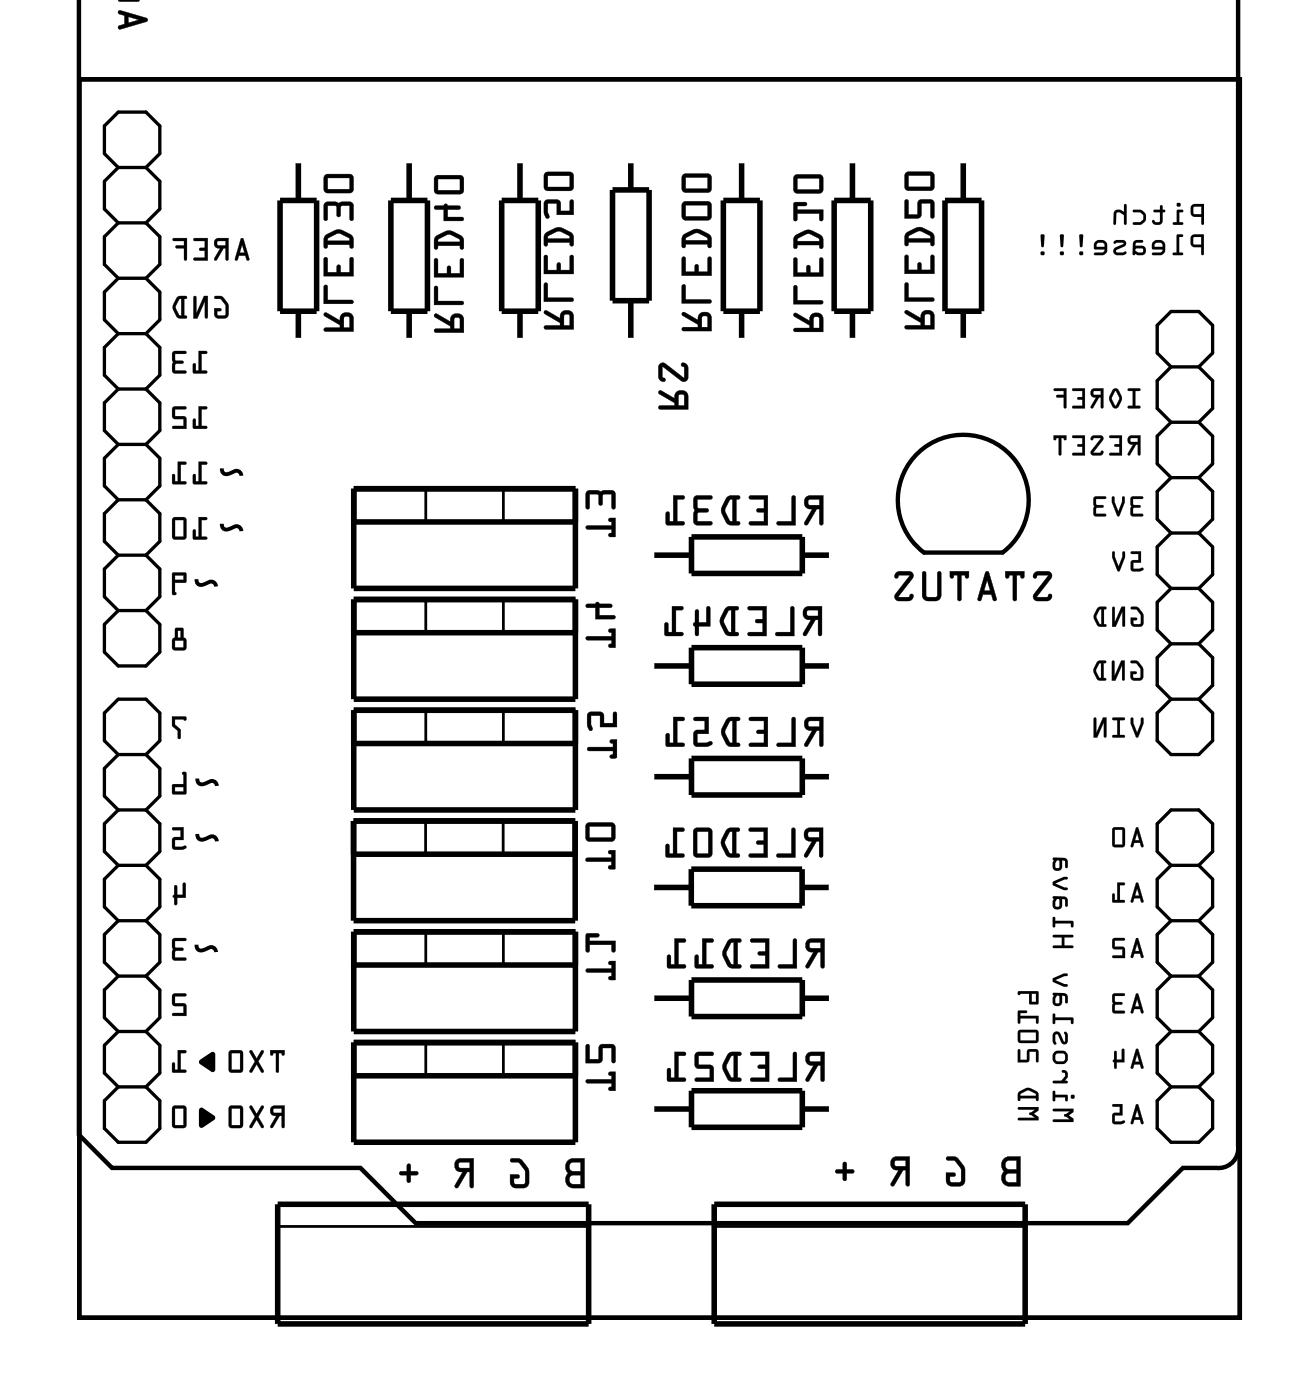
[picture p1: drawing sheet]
<svg xmlns="http://www.w3.org/2000/svg" width="60mm" height="64mm" viewBox="0 0 60 64" stroke-linecap="round" stroke-linejoin="round" font-family="sans-serif">
<path d="M3.6 -.1v52.1l1.5 1.6h11.4l2.6 2.5h32.6l2.5-2.5h1.6a.9 .9 0 0 0 1-1v-52.6M3.6 3.6h53.2v56.8h-53.2zM46 25.3a3 3 0 0 0 .4-4.4 3 3 0 0 0-4.5 0 3 3 0 0 0 .5 4.4h3.6" fill="none" stroke="#000" stroke-width=".2"/>
<g fill="#000">
<path d="M7.9 32.9h.6v.1h-.5v.2l.3 .3-.1 .4v-.1l-.1-.3-.2-.2zM7.9 38l.5-.1v.6h-.4v.3h.5a.11 .11 0 0 1 0 .2 .11 .11 0 0 1-.2 0l-.4-.1v-.5h.4v-.3h-.4zM8 40.6h.1v.4h.3v-.5h.1v.7h-.4v.3l-.2-.4zM7.9 43.1h.6v.1h-.5v.2l.4 .1-.4 .1v.3h.5v.1l-.5 .1-.1-.1zM7.9 45.6h.6v.1h-.5v.3h.5v.6l-.6-.1h.1h.4v-.4h-.4h-.1zM8.1 48.2h.4v.1h-.2v.8h.2v.1h-.6v-.5l.1 .1v.3h.1zM9.2 50.8h.1l.6 .5-.7 .4-.1-.1zM9.2 48.6l.6-.3v.8l-.1 .1-.5-.4z"/>
<path d="M5.4 .5v.1l.3 .1v.4l-.3 .1 .1 .1 1.3-.4-.1-.1zM5.9 .8l.5 .1-.5 .2zM5.4 0l.1 .1h.8l.1-.1zM5.4 -.1h1.4zM5.6 -.1h.6zM5.4 -.1h1zM5.4 -.1h1zM6.6 -.1h.2zM5.4 -.1h1zM5.4 -.1h1zM5.6 -.1h.6z"/>
<path d="M5.4 .5v.1l.3 .1v.4l-.3 .1 .1 .2 1.3-.5-.1-.1zM5.4 .5l1.3 .3 .1 .1-1.3 .4-.1-.1 .3-.1v-.4l-.2-.1zM5.9 .8l.5 .1-.5 .2zM5.9 .8v.3l.5-.2zM5.4 -.1l.1 .2h.8l.1-.1zM5.4 0h1l-.1 .1h-.8zM5.4 -.1h1.4zM5.4 -.1h1.4zM5.6 -.1h.6zM5.6 -.1h.6zM5.4 -.1h1zM5.4 -.1h1zM5.4 -.1h1zM5.4 -.1h1zM6.6 -.1h.3zM6.6 -.1h.2zM5.4 -.1h1zM5.4 -.1h1zM5.4 -.1h1zM5.4 -.1h1zM5.6 -.1h.6zM5.6 -.1h.6z"/>
<path d="M9.1 16.1v.9h-.1v-.3h-.1l-.1 .4h.7v-.1h-.3v-.8h.3v-.1zM7.9 16.1v.9l.1 .1h.5v-.1h-.5v-.3l.4-.1-.4-.1v-.3h.5v-.1z"/>
<path d="M9.1 18.6v.9h-.1v-.3h-.1l-.1 .4 .7 .1v-.2h-.3v-.7h.3v-.1zM7.9 18.7v.4l.1 .1h.4v.3h-.4l-.1 .1 .6 .1v-.6h-.5v-.3h.5v-.1z"/>
<path d="M9.1 16.1v.9h-.1v-.3h-.1l-.1 .4h.7v-.1h-.3v-.8h.3v-.1zM9.1 16.1h.4v.1h-.3v.8h.3v.1h-.6v-.4h.1v.3h.1zM7.9 16.1v.9l.1 .1h.5v-.1h-.5v-.3l.4-.1-.4-.1v-.3h.5v-.1zM7.9 16.1h.6v.1h-.5v.3l.4 .1-.4 .1v.3h.5v.1h-.5l-.1-.1z"/>
<path d="M9.1 18.6v.9h-.1v-.3h-.1l-.1 .4 .7 .1v-.2h-.3v-.7h.3v-.1zM9.1 18.6l.4 .1v.1h-.3v.7h.3v.2l-.6-.1v-.4h.1v.3h.1zM7.9 18.7v.4l.1 .1h.4v.3h-.4l-.1 .1 .7 .1-.1-.6h-.5v-.3h.5v-.1zM7.9 18.7h.6v.1h-.5v.3h.5v.6l-.6-.1 .1-.1h.4v-.3l-.5-.1z"/>
<path d="M9.8 13.6l.1 .1h.2l.2 .3v.5l-.3-.1v-.1h.1v-.1l-.3-.1 .1 .4 .4 .1 .2-.1a.65 .65 0 0 0-.6-.9zM8.9 13.6v1h.1l.4-.8v.7l.1 .1v-1h-.1l-.4 .8v-.8zM8.1 13.6a.61 .61 0 0 0 0 .9l.4 .1 .1-.1h-.2v-.8l.2-.1zM8.2 13.7h.1v.8l-.1-.1-.2-.3z"/>
<path d="M9.8 13.6v.1h.3l.2 .3v.4l-.3 .1v-.2h.1l.1-.1-.4-.1v.4l.1 .1h.5l.1-.2v-.4l-.3-.4zM9.8 13.6l.4 .1a.68 .68 0 0 1 .2 .9h-.5l-.1-.1v-.4l.3 .1-.2 .1 .1 .2 .4-.1-.1-.4-.2-.3h-.2zM8.9 13.6v1h.1l.4-.8v.7l.1 .1v-1h-.2l-.3 .8v-.8zM8.9 13.6h.1v.8l.4-.8h.1v1l-.1-.1v-.7l-.4 .8h-.1zM8.1 13.6l-.2 .4v.2l.2 .4h.4l.1-.1h-.2v-.8l.2-.1h-.3zM8.1 13.6h.5l-.2 .1v.8h.1v.1h-.3l-.3-.4v-.2zM8.2 13.7h.1v.8l-.1-.1-.1-.3zM8.2 13.7l-.2 .4 .2 .3 .1 .1v-.8z"/>
<path d="M11 10.9l-.2 1h.1l.1-.2h.2l.2 .2-.2-.9zM11.1 11.2l.1 .4h-.2zM9.9 11a.24 .24 0 0 0-.1 .3 .24 .24 0 0 0 .3 .1l-.3 .5h.1l.3-.5h.1v.5h.1l.1-1zM10 11.1h.3v.2h-.3zM8.9 10.9v.1l.5 .1v.3h-.3l.3 .1v.3h-.5v.1l.6 .1v-1.1zM7.9 10.9l.1 .1 .4 .1v.2h-.4l.4 .1v.5h.1l.1-1z"/>
<path d="M11.1 10.9l-.3 1h.1l.1-.2h.2l.1 .2 .1 .1v-.1l-.2-.9zM11 11h.2l.2 .9-.1-.2h-.4v.2h-.1zM11.1 11.2l.1 .4h-.2zM11.1 11.2l-.1 .4h.2zM9.9 11a.25 .25 0 0 0-.1 .3 .25 .25 0 0 0 .3 .1l-.3 .5h.1l.3-.5h.1v.5l.1 .1 .1-1.1zM9.9 11l.6-.1-.1 1h-.1v-.5h-.1l-.3 .5h-.1l.3-.5a.24 .24 0 0 1-.3-.1 .24 .24 0 0 1 .1-.3zM10 11.1h.3v.2l-.3-.1zM10 11.1v.2h.3v-.3zM8.9 10.9v.2h.5v.3h-.3l.3 .1v.3h-.5v.1l.6 .1v-1.1zM8.9 10.9h.6v1.1l-.6-.1v-.1h.5v-.3l-.3-.1h.3v-.4h-.5zM7.9 10.9v.2h.5v.2h-.4l.1 .1h.3v.5l.1 .1 .1-1.1zM7.9 10.9h.7l-.1 1h-.1v-.5l-.4-.1h.4v-.3h-.4z"/>
<path d="M14.9 14.4v.1l.7 .4v.1h-.7l-.1 .2h.1h1.3v-.6a.31 .31 0 0 0-.4-.3 .31 .31 0 0 0-.2 .4zM15.8 14.5l.2 .1v.4h-.2zM14.9 13.1l-.1 .8h1.4l-.1-.1h-1.1v-.7zM14.9 11.8l-.1 .9h1.4v-.9l-.2 .1v.6h-.4v-.3l-.1-.1-.1 .1v.3h-.4v-.7zM14.9 10.8l-.1 .5 .1 .1 .1-.2h1l.1 .2h.1v-.6a.8 .8 0 0 0-1.2-.1zM15 10.9l.5-.2 .5 .2v.1h-1zM14.9 9.3v.8l.1-.1v-.6l.4 .1v.4l.1 .1 .1-.1v-.4l.4-.1v.7h.2v-.7l-.1-.1zM14.9 8l-.1 .7 .2 .1 1 .1 .2-.2v-.5l-.1-.2zM15 8.2h1v.5h-1z"/>
<path d="M14.9 14.4v.1l.7 .4v.1h-.7a.1 .1 0 0 0-.1 .1 .1 .1 0 0 0 .1 .1h1.3v-.6a.32 .32 0 0 0-.4-.3 .32 .32 0 0 0-.2 .4l-.6-.4zM14.9 14.4l.1-.1 .6 .4a.31 .31 0 0 1 .2-.4 .31 .31 0 0 1 .4 .3v.6h-1.3v-.1v-.1h.7v-.1l-.7-.4zM15.8 14.5l.2 .1v.4h-.2zM15.8 14.5v.5h.2v-.4zM14.9 13.1l-.1 .8h1.3a.1 .1 0 0 0 .1-.1 .1 .1 0 0 0-.1-.1l-1.1 .1v-.7zM14.9 13.1h.1v.7h1.1l.1 .1h-1.4zM14.9 11.8l-.1 .9h1.4v-.8a.1 .1 0 0 0-.1-.1 .1 .1 0 0 0-.1 .1v.6h-.4v-.3a.1 .1 0 0 0-.1-.1 .1 .1 0 0 0-.1 .1v.3h-.4v-.7zM14.9 11.8l.1 .1v.6h.4l.1-.3h.1v.3h.4v-.6l.1-.1 .1 .9h-1.4zM14.9 10.8l-.1 .5a.1 .1 0 0 0 .1 .1 .1 .1 0 0 0 .1-.1v-.1h1v.1a.1 .1 0 0 0 .1 .1 .1 .1 0 0 0 .1-.1v-.5l-.5-.2-.3-.1zM14.9 10.8l.4-.2h.4l.5 .2v.5l-.1 .1-.1-.2h-1v.1l-.1 .1v-.4zM15 10.9l.5-.2 .5 .2v.1h-1zM15 10.9v.2h1v-.2l-.4-.2zM14.9 9.3l-.1 .7a.1 .1 0 0 0 .1 .1 .1 .1 0 0 0 .1-.1v-.6l.4 .1v.4a.1 .1 0 0 0 .1 .1 .1 .1 0 0 0 .1-.1v-.4l.4-.1v.6a.1 .1 0 0 0 .1 .1 .1 .1 0 0 0 .1-.1v-.6l-.1-.1zM14.9 9.3h1.2l.1 .1v.7h-.2v-.7l-.4 .1v.4h-.1l-.1-.4-.4-.1v.6l-.1 .1zM14.9 8l-.1 .7 .1 .1 1.1 .1 .2-.2v-.5l-.1-.2zM14.9 8h1.2l.1 .2v.5l-.2 .1h-1l-.1-.1zM15 8.2h1v.5h-1zM15 8.2v.5h1v-.5z"/>
<path d="M19.9 14.4v.1l.7 .5v.1h-.6l-.1 .1 .1 .1h1.3v-.7a.31 .31 0 0 0-.4-.2 .31 .31 0 0 0-.3 .4zM20.8 14.6h.3v.5h-.3zM19.9 13.1v.9l1.4-.1-.1-.1h-1.1v-.6zM19.9 11.9v.8h1.4l-.1-.9-.1 .1v.6h-.4v-.3h-.1h-.1v.3h-.4v-.6zM20 10.8l-.1 .6h.1l.1-.1h1v.1h.1v-.5a.8 .8 0 0 0-1.2-.1zM20.1 11l.5-.3 .4 .3 .1 .1h-1zM19.9 9.5l.1 .1h.3v.5h1l-.1-.1h-.7v-.4h.6v-.2h-.6l-.1-.1-.1 .1zM20 8.1l-.1 .6 .1 .2h1.1l.1-.1 .1-.6-.1-.2zM20.1 8.2h1v.5h-1z"/>
<path d="M19.9 14.4v.2l.7 .4v.1h-.6a.1 .1 0 0 0-.1 .1 .1 .1 0 0 0 .1 .1h1.3v-.7a.32 .32 0 0 0-.4-.2 .32 .32 0 0 0-.3 .4l-.6-.4zM19.9 14.4h.1l.6 .4a.31 .31 0 0 1 .3-.4 .31 .31 0 0 1 .4 .2v.7l-1.3-.1h-.1l.1-.1h.6v-.1l-.7-.5zM20.8 14.6h.3v.5h-.3zM20.8 14.6v.5h.3v-.5zM19.9 13.1v.9h1.3a.1 .1 0 0 0 .1-.1 .1 .1 0 0 0-.1-.1h-1.1v-.6zM19.9 13.1l.2 .1v.6h1.1v.1l-1.3 .1zM19.9 11.9v.8h1.4v-.8a.1 .1 0 0 0-.1-.1 .1 .1 0 0 0-.1 .1v.6h-.4v-.2a.1 .1 0 0 0-.1-.1 .1 .1 0 0 0-.1 .1v.2h-.4v-.6zM19.9 11.9h.2v.6h.4v-.3h.1h.1v.3h.4v-.6h.1l.1 .8h-1.4zM20 10.8l-.1 .6a.1 .1 0 0 0 .1 .1 .1 .1 0 0 0 .1-.1v-.1h1v.1a.1 .1 0 0 0 .1 .1 .1 .1 0 0 0 .1-.1l-.1-.5-.4-.3h-.3zM20 10.8l.4-.2h.4l.4 .3v.5h-.1v-.1h-1v.1h-.1l-.1-.4zM20.1 11l.5-.2 .4 .2 .1 .1h-1zM20.1 11v.1h1l-.1-.2-.4-.2zM19.9 9.5l.1 .1h.3v.5h.9a.1 .1 0 0 0 .1-.1 .1 .1 0 0 0-.1-.1l-.7 .1v-.4h.5a.1 .1 0 0 0 .1-.1 .1 .1 0 0 0-.1-.1h-.5a.09 .09 0 0 0-.1-.1 .09 .09 0 0 0-.1 .1zM19.9 9.5l.5-.1h.1h.6v.2h-.6v.4h.7v.1h-.9l.1-.5h-.4zM19.9 8.1v.6l.1 .2h1.1l.2-.1v-.6l-.1-.2zM20 8.1h1.1l.2 .1-.1 .6-.1 .1h-1.1l-.1-.2zM20.1 8.2h1v.5h-1zM20.1 8.2v.5h1v-.5z"/>
<path d="M25 14.3v.1l.7 .4v.1h-.7l-.1 .1 .1 .1h1.3v-.6a.31 .31 0 0 0-.4-.3 .31 .31 0 0 0-.2 .4zM25.9 14.4l.2 .1v.4h-.3zM25 13l-.1 .8h1.4l-.1-.1h-1.1v-.7zM25 11.7l-.1 .9h1.4l-.1-.9-.1 .1v.6h-.4v-.3l-.1-.1-.1 .1v.3h-.4v-.7zM25 10.7l-.1 .5 .1 .1 .1-.2h1v.2h.1l.1-.6a.8 .8 0 0 0-1.2-.1zM25.1 10.8l.5-.2 .5 .2v.1h-1zM25 9.2l-.1 .5a.15 .15 0 0 0 .1 .2 .15 .15 0 0 0 .2 0l-.1-.6h.4v.6h.8v-.7h-.2v.5h-.4v-.4l-.1-.1zM25 7.9l-.1 .7 .1 .1 1.1 .1 .2-.2v-.5l-.1-.2zM25.1 8.1h1v.5h-1z"/>
<path d="M25 14.3v.1l.7 .4v.1h-.7a.1 .1 0 0 0-.1 .1 .1 .1 0 0 0 .1 .1h1.3v-.6a.32 .32 0 0 0-.4-.3 .32 .32 0 0 0-.2 .4l-.6-.4zM25 14.3l.1-.1 .6 .4a.31 .31 0 0 1 .2-.4 .31 .31 0 0 1 .4 .3v.6h-1.3l-.1-.1 .1-.1h.7v-.1l-.7-.4zM25.9 14.4l.2 .1v.4h-.3zM25.9 14.4l-.1 .5h.3v-.4zM25 13l-.1 .8h1.3a.1 .1 0 0 0 .1-.1 .1 .1 0 0 0-.1-.1l-1.1 .1v-.7zM25 13h.1v.7h1.1l.1 .1h-1.4zM25 11.7l-.1 .9h1.4v-.8a.1 .1 0 0 0-.1-.1 .1 .1 0 0 0-.1 .1v.6h-.4v-.3a.1 .1 0 0 0-.1-.1 .1 .1 0 0 0-.1 .1v.3h-.4v-.7zM25 11.7l.1 .1v.6h.4v-.3h.1h.1v.3h.4v-.6l.1-.1 .1 .9h-1.4zM25 10.7l-.1 .5a.1 .1 0 0 0 .1 .1 .1 .1 0 0 0 .1-.1v-.1h1v.1a.1 .1 0 0 0 .1 .1 .1 .1 0 0 0 .1-.1v-.5l-.5-.2-.3-.1zM25 10.7l.4-.2h.4l.4 .2 .1 .5-.1 .1-.1-.2h-1v.1l-.1 .1-.1-.4zM25.1 10.8l.5-.2 .5 .2v.1h-1zM25.1 10.8v.2h1v-.2l-.4-.2zM25 9.2l-.1 .5 .1 .3a.1 .1 0 0 0 .1 0 .1 .1 0 0 0 .1-.1l-.1-.6h.4v.6h.8v-.7a.1 .1 0 0 0-.1-.1 .1 .1 0 0 0-.1 .1v.5h-.4v-.4l-.1-.1zM25 9.2h.6l.1 .1v.4h.4v-.5h.1l.1 .7h-.8v-.6h-.4l.1 .6-.2 .1-.1-.2zM25 7.9l-.1 .7 .1 .1 1.1 .1 .2-.2v-.5l-.1-.2zM25 7.9h1.2l.1 .2v.5l-.2 .1h-1.1l-.1-.1zM25.1 8.1h1v.5h-1zM25.1 8.1v.5h1v-.5z"/>
<path d="M30.2 17.9v.2l.7 .4v.1h-.7v.1l.1 .1h1.2v-.6a.31 .31 0 0 0-.3-.3 .31 .31 0 0 0-.3 .4zM31.1 18.1h.3v.5h-.3zM30.2 16.7v.6l.1 .2 .2-.1-.1-.1v-.5l.9 .7 .2-.1v-.5l-.1-.2h-.2l.2 .2v.4l-1-.7z"/>
<path d="M30.2 17.9v.2l.7 .4v.1h-.6a.1 .1 0 0 0-.1 .1 .1 .1 0 0 0 .1 .1h1.3v-.6a.32 .32 0 0 0-.4-.3 .32 .32 0 0 0-.3 .4l-.6-.4zM30.2 17.9h.1l.6 .4a.31 .31 0 0 1 .3-.4 .31 .31 0 0 1 .3 .3v.6h-1.2l-.1-.1v-.1h.7v-.1l-.7-.4zM31.1 18.1h.3v.5h-.3zM31.1 18.1v.5h.3v-.5zM30.2 16.7v.7l.2 .1a.13 .13 0 0 0 .1-.1 .13 .13 0 0 0-.1-.1v-.5l.8 .7a.22 .22 0 0 0 .4-.2l-.1-.5-.2-.2a.13 .13 0 0 0-.1 .2 .13 .13 0 0 0 .2 .1l-.1 .4-.8-.6zM30.2 16.7h.2l1 .6v-.4l-.2-.2h.2l.1 .1v.5a.2 .2 0 0 1-.3 .2l-.8-.7-.1 .5 .2 .1h-.2l-.1-.1z"/>
<path d="M31.3 14.3v.2l.7 .4v.1h-.7v.1v.1h1.3v-.6a.31 .31 0 0 0-.3-.3 .31 .31 0 0 0-.3 .4zM32.2 14.5h.2v.5h-.2zM31.3 13.1v.8h1.3l-.1-.2h-1.1v-.6zM31.3 11.8v.8h1.3v-.8l-.2 .1v.6h-.4v-.3l-.1-.1v.1l-.1 .3h-.4v-.7zM31.3 10.8v.5v.1l.1-.2h1l.1 .1 .1 .1v-.6a.8 .8 0 0 0-1.2-.1zM31.4 10.9l.5-.2 .5 .2v.1h-1zM31.3 9.3v.6l.1 .2h1l.2-.1v-.6l-.1-.2zM31.4 9.4h1v.5h-1zM31.3 8v.7l.1 .1h1l.2-.1v-.6l-.1-.1zM31.4 8.1h1v.6h-1z"/>
<path d="M31.3 14.3v.2l.7 .4v.1h-.7a.1 .1 0 0 0-.1 .1 .1 .1 0 0 0 .1 .1h1.3v-.6a.32 .32 0 0 0-.3-.3 .32 .32 0 0 0-.3 .4l-.6-.4zM31.3 14.3h.1l.6 .4a.31 .31 0 0 1 .2-.4 .31 .31 0 0 1 .4 .3v.6h-1.3v-.1v-.1h.7v-.1l-.7-.4zM32.2 14.5h.2v.5h-.2zM32.2 14.5v.5h.2v-.5zM31.3 13.1l-.1 .8h1.3a.1 .1 0 0 0 .1-.1 .1 .1 0 0 0-.1-.1h-1.1v-.6zM31.3 13.1h.1v.6h1.1l.1 .2h-1.3zM31.3 11.8l-.1 .9h1.4v-.8a.1 .1 0 0 0-.1-.1 .1 .1 0 0 0-.1 .1v.6h-.4v-.3a.1 .1 0 0 0-.1-.1 .1 .1 0 0 0-.1 .1v.3h-.4v-.7zM31.3 11.8h.1v.7h.5v-.3v-.1l.1 .1v.3h.4v-.6l.2-.1v.8h-1.3zM31.3 10.8l-.1 .5a.1 .1 0 0 0 .1 .1 .1 .1 0 0 0 .1-.1v-.1h1v.1a.1 .1 0 0 0 .1 .1 .1 .1 0 0 0 .1-.1v-.5l-.5-.3h-.3zM31.3 10.8l.5-.3h.3l.5 .3v.5h-.1l-.1-.1h-1v.1l-.1 .1v-.4zM31.4 10.9l.5-.2 .5 .2v.1h-1zM31.4 10.9v.1h1v-.1l-.4-.2zM31.3 9.3l-.1 .6 .2 .2h1l.2-.1v-.6l-.1-.2zM31.3 9.3h1.2l.1 .1v.6l-.2 .1h-1l-.1-.2zM31.4 9.4h1v.5h-1zM31.4 9.4v.5h1v-.5zM31.3 8l-.1 .7 .2 .1h1l.2-.1v-.6l-.1-.1zM31.3 8h1.2l.1 .1v.6l-.2 .1h-1l-.1-.1zM31.4 8.1h1v.6h-1zM31.4 8.1v.6h1v-.6z"/>
<path d="M36.4 14.4v.1l.7 .4v.1h-.7v.2h.1h1.2v-.6a.31 .31 0 0 0-.3-.2 .31 .31 0 0 0-.3 .3zM37.3 14.6h.3v.4h-.3zM36.4 13.1v.8h1.3l-.1-.1h-1.1v-.7zM36.4 11.8v.9h1.3v-.9l-.1 .1v.6h-.5v-.3h-.1v.3h-.5v-.6zM36.5 10.8l-.1 .5 .1 .1v-.2h1.1v.2h.1v-.5a.8 .8 0 0 0-1.2-.1zM36.6 11l.5-.3 .4 .2 .1 .2h-1.1zM36.4 9.3v.8h.1v-.3h1.1v.3h.1v-.5h-1.2v-.2h.4l.1-.1zM36.4 8.1v.6l.1 .2h1.1l.1-.1v-.6l-.1-.2zM36.5 8.2h1.1v.5h-1.1z"/>
<path d="M36.4 14.4v.1l.7 .4v.1h-.6a.1 .1 0 0 0-.1 .1 .1 .1 0 0 0 .1 .1h1.2v-.6a.32 .32 0 0 0-.3-.3 .32 .32 0 0 0-.3 .4l-.6-.3zM36.4 14.4h.1l.6 .3a.31 .31 0 0 1 .3-.3 .31 .31 0 0 1 .3 .2v.6h-1.2h-.1v-.1h.7v-.2l-.7-.4zM37.3 14.6h.2l.1 .4h-.3zM37.3 14.5v.6h.3v-.5zM36.4 13.1v.9h1.2a.1 .1 0 0 0 .1-.1 .1 .1 0 0 0-.1-.1h-1.1v-.7zM36.4 13.1h.1v.7h1.1l.1 .1h-1.3zM36.4 11.8v.9h1.3v-.8a.1 .1 0 0 0-.1-.1 .1 .1 0 0 0-.1 .1l.1 .6h-.5l.1-.3a.1 .1 0 0 0-.1-.1 .1 .1 0 0 0-.1 .1v.3h-.5v-.6zM36.4 11.8l.1 .1v.6h.5v-.3h.1v.3h.5v-.6l.1-.1v.9h-1.3zM36.5 10.8l-.1 .5a.1 .1 0 0 0 .1 .1 .1 .1 0 0 0 .1-.1l-.1-.1h1.1l-.1 .1a.1 .1 0 0 0 .1 .1 .1 .1 0 0 0 .1-.1v-.4l-.5-.3-.2-.1zM36.5 10.8l.4-.2h.3l.5 .3v.5h-.1v-.2h-1.1v.2h-.1v-.4zM36.6 11l.5-.3 .4 .2 .1 .2h-1.1zM36.6 10.9l-.1 .2h1.1l-.1-.2-.4-.2zM36.4 9.3v.8a.1 .1 0 0 0 .1 0 .1 .1 0 0 0 .1 0l-.1-.3h1.1l-.1 .3a.1 .1 0 0 0 .1 0 .1 .1 0 0 0 .1 0v-.5h-1.2v-.2l.4 .1a.1 .1 0 0 0 .1-.1 .1 .1 0 0 0-.1-.1zM36.4 9.3h.6l-.1 .1h-.4v.2h1.2v.5h-.1v-.3h-1.1v.3h-.1zM36.4 8v.7l.1 .2h1.1l.1-.1v-.6l-.1-.2zM36.4 8.1l1.2-.1 .1 .2v.6l-.1 .1-1.1-.1-.1-.1zM36.5 8.2h1.1v.5h-1.1zM36.5 8.2v.5h1.1v-.5z"/>
<path d="M41.5 14.3v.1l.7 .4v.1h-.7v.1l.1 .1h1.2v-.6a.31 .31 0 0 0-.3-.3 .31 .31 0 0 0-.3 .4zM42.4 14.4l.2 .1 .1 .4h-.3zM41.5 13v.8h1.3l-.1-.2h-1.1v-.6zM41.5 11.7v.9h1.3v-.9l-.1 .1v.6h-.5v-.3l-.1-.1v.1v.3h-.5v-.7zM41.6 10.7l-.1 .5 .1 .1v-.2h1.1v.2h.1v-.6a.8 .8 0 0 0-1.2-.1zM41.7 10.8l.4-.2 .5 .2 .1 .1h-1.1zM41.5 9.2v.8h.7v-.7h.5v.7h.1v-.7l-.1-.1h-.6v.6h-.5v-.6zM41.5 7.9v.7l.1 .1h1.1l.1-.1v-.5l-.1-.2zM41.6 8.1h1.1v.5h-1.1z"/>
<path d="M41.5 14.2v.2l.7 .4v.1h-.6a.1 .1 0 0 0-.1 .1 .1 .1 0 0 0 .1 .1h1.2v-.6a.32 .32 0 0 0-.3-.3 .32 .32 0 0 0-.3 .4l-.6-.4zM41.5 14.3l.1-.1 .6 .4a.31 .31 0 0 1 .3-.4 .31 .31 0 0 1 .3 .3v.6h-1.2l-.1-.1v-.1h.7v-.1l-.7-.4zM42.4 14.4l.2 .1 .1 .4h-.3zM42.4 14.4v.5h.3v-.4zM41.5 13v.8h1.2a.1 .1 0 0 0 .1-.1 .1 .1 0 0 0-.1-.1h-1.1v-.6zM41.5 13h.1v.7h1.1l.1 .1h-1.3zM41.5 11.7v.9h1.3v-.8a.1 .1 0 0 0-.1-.1 .1 .1 0 0 0-.1 .1l.1 .6h-.5v-.3a.1 .1 0 0 0 0-.1 .1 .1 0 0 0-.1 .1v.3h-.5v-.7zM41.5 11.7h.1v.7h.5v-.3v-.1l.1 .1v.3h.5v-.6l.1-.1v.9h-1.3zM41.6 10.7l-.1 .5a.1 .1 0 0 0 .1 .1 .1 .1 0 0 0 .1-.1l-.1-.1h1.1l-.1 .1a.1 .1 0 0 0 .1 .1 .1 .1 0 0 0 .1-.1v-.5l-.5-.2-.2-.1zM41.6 10.7l.4-.2h.3l.5 .2v.5l-.1 .1v-.2h-1.1v.1l-.1 .1v-.4zM41.7 10.8l.4-.2 .5 .2 .1 .1h-1.1zM41.6 10.8v.1h1.1l-.1-.1-.4-.2zM41.5 9.2v.8h.7v-.7h.5l-.1 .6a.1 .1 0 0 0 .1 .1 .1 .1 0 0 0 .1-.1v-.6l-.1-.1h-.6v.6h-.5v-.6zM41.5 9.2h.1v.6h.5v-.6h.6l.1 .1v.7h-.1v-.7h-.5v.7h-.7zM41.5 7.9v.7l.1 .1 1.1 .1 .1-.2v-.5l-.1-.2zM41.5 7.9h1.2l.1 .2v.5l-.1 .1h-1.1l-.1-.1zM41.6 8.1h1.1v.5h-1.1zM41.6 8v.6h1.1v-.6z"/>
<path d="M51.7 17.8v.1h.2v.7h-.2v.1h.5v-.1h-.2v-.7h.2l.1-.1zM51 17.9l-.2 .4 .2 .4h.2l.2-.5-.1-.3zM51.1 17.9l.2 .4-.2 .3-.1-.3zM50 17.9a.22 .22 0 0 0 0 .2 .22 .22 0 0 0 .2 .1l-.2 .5h.1l.3-.5h.1v.5l.1-.9zM50.1 17.9h.4v.2h-.3zM49.2 17.8v.1h.4v.3l-.2 .1h.2v.3h-.4l-.1 .1h.6v-.9zM48.3 17.8v.1h.5v.2l-.4 .1h.4v.5l.1-.9z"/>
<path d="M51.7 17.8v.1h.2v.7h-.2v.1h.5v-.1h-.2v-.7h.2l.1-.1zM51.7 17.8h.6l-.3 .1v.7h.2v.1h-.5l.2-.1v-.7h-.2zM51 17.9l-.2 .4 .2 .4h.2l.2-.3v-.2l-.1-.3zM51 17.9h.2l.2 .3-.2 .5-.2-.1-.1-.3zM51.1 17.9l.2 .4-.2 .3-.1-.3zM51.1 17.9l-.1 .4 .1 .3 .2-.3zM50 17.9a.22 .22 0 0 0 0 .2 .22 .22 0 0 0 .2 .1l-.2 .5h.1l.3-.5h.1v.5l.1-.9zM50.1 17.9l.5-.1-.1 .9v-.5h-.1l-.3 .5h-.1l.3-.5a.21 .21 0 0 1-.3-.1 .21 .21 0 0 1 .1-.2zM50.1 18l.4-.1v.2h-.3zM50.1 17.9v.2h.4v-.2zM49.2 17.8v.1h.4v.3l-.2 .1h.2v.3h-.4l-.1 .1h.6v-.9zM49.2 17.8h.5v.9h-.5v-.1h.4v-.3h-.2l.2-.1v-.3h-.4zM48.3 17.8v.1h.5v.2l-.4 .1h.4v.5l.1-.9zM48.3 17.8h.6l-.1 .9v-.5h-.4l.4-.1v-.2h-.5z"/>
<path d="M54.6 10.8v.4l.1 .1h.4v.4l.1-1zM54.6 10.8l.6-.1-.1 1v-.4h-.4l-.1-.1zM54.7 10.9h.4v.3h-.4zM54.7 10.9v.3h.4v-.3zM54 10.8l-.1 .8-.1 .1h.4v-.1h-.1v-.7l.1-.1zM53.9 10.8h.3l-.1 .1v.7h.1v.1h-.4l.1-.1zM52.9 11.1l-.1 .3 .5 .1-.1 .1h-.4v.1h.5l.1-.2v-.4l-.2-.1zM52.9 11.1l.3-.1 .2 .1v.4l-.1 .2h-.5v-.1h.4l.1-.1-.5-.1zM53 11.2l.2-.1 .1 .2h-.4zM53 11.2l-.1 .1h.4l-.1-.2zM52 11.1l-.1 .6h.4a.22 .22 0 0 0 .2-.2 .22 .22 0 0 0-.2-.2h-.2v-.1v-.1h.3v-.1zM52 11.1l.4-.1v.1h-.3v.1v.1h.2a.22 .22 0 0 1 .2 .2 .22 .22 0 0 1-.2 .2h-.4zM52.1 11.4h.3v.1l-.2 .1-.2-.1zM52.1 11.4l-.1 .1 .2 .1 .2-.1v-.1zM51.1 11.1v.1h.4l-.4 .2-.1 .2 .1 .1 .5-.1v-.1h-.4l.3-.2a.16 .16 0 0 0 .1-.2 .16 .16 0 0 0-.1-.1zM51.1 11.1l.4-.1 .1 .1v.2l-.4 .2v.1l.4-.1v.1l-.4 .1a.19 .19 0 0 1-.2-.1 .19 .19 0 0 1 .1-.3l.4-.1h-.4zM50.2 11.1v.3l.4 .1-.1 .1h-.3v.1h.4l.2-.2-.1-.4-.2-.1zM50.2 11.1l.3-.1 .2 .1 .1 .4-.2 .2h-.4v-.1h.3l.1-.1-.4-.1zM50.3 11.2l.3-.1v.2h-.3zM50.3 11.2v.1h.3v-.2zM49.5 11.6a.1 .1 0 0 0 .2 0 .1 .1 0 0 0-.2 0zM49.5 11.6a.1 .1 0 0 1 .2 0 .1 .1 0 0 1-.2 0zM49.5 10.8l.1 .5 .1-.5zM49.5 10.8h.2l-.1 .5zM48.6 11.6a.1 .1 0 0 0 .2 0 .1 .1 0 0 0-.2 0zM48.6 11.6a.1 .1 0 0 1 .2 0 .1 .1 0 0 1-.2 0zM48.6 10.8l.1 .5 .1-.5zM48.6 10.8h.2l-.1 .5zM47.7 11.6a.1 .1 0 0 0 .2 0 .1 .1 0 0 0-.2 0zM47.7 11.6a.1 .1 0 0 1 .2 0 .1 .1 0 0 1-.2 0zM47.7 10.8l.1 .5 .1-.5zM47.7 10.8h.2l-.1 .5z"/>
<path d="M54.6 10.8v.4l.1 .1h.4v.4l.1-1zM54.7 10.9h.4v.3h-.4zM53.9 10.8v.8l-.1 .1h.4v-.1h-.1v-.7l.1-.1zM52.9 11.1l-.1 .3 .5 .1-.1 .1h-.4v.1h.5l.1-.2v-.4l-.2-.1zM53 11.2l.2-.1 .1 .2h-.4zM52 11.1l-.1 .6h.4a.22 .22 0 0 0 .2-.2 .22 .22 0 0 0-.2-.2h-.2v-.1v-.1h.3v-.1zM52.1 11.4h.3v.1l-.2 .1-.2-.1zM51.1 11.1v.1h.4l-.4 .1a.19 .19 0 0 0-.1 .3 .19 .19 0 0 0 .2 .1l.4-.1v-.1h-.4l.3-.2a.16 .16 0 0 0 .1-.2 .16 .16 0 0 0-.1-.1zM50.2 11.1v.3l.4 .1-.1 .1h-.3v.1h.4l.2-.2-.1-.4-.2-.1zM50.3 11.2l.3-.1v.2h-.3zM49.5 11.6a.1 .1 0 0 0 .2 0 .1 .1 0 0 0-.2 0zM49.5 10.8l.1 .5 .1-.5zM48.6 11.6a.1 .1 0 0 0 .2 0 .1 .1 0 0 0-.2 0zM48.6 10.8l.1 .5 .1-.5zM47.7 11.6a.1 .1 0 0 0 .2 0 .1 .1 0 0 0-.2 0zM47.7 10.8l.1 .5 .1-.5z"/>
<path d="M54.6 9.4v.4l.1 .1h.4v.4h.1v-.9zM54.6 9.4h.6v.9h-.1v-.4h-.4l-.1-.1zM54.7 9.5h.4v.3h-.4zM54.7 9.5v.3h.4v-.3zM54 9.6l-.1 .6-.1 .1h.4v-.1h-.1v-.5h.1zM54 9.6l.2 .1h-.1v.5h.1v.1h-.4l.1-.1zM53.9 9.4a.1 .1 0 0 0 .2 0 .1 .1 0 0 0-.2 0zM53.9 9.4a.1 .1 0 0 1 .2 0 .1 .1 0 0 1-.2 0zM52.9 9.6v.1h.3v.4l-.2 .1-.1-.1-.1 .1a.26 .26 0 0 0 .3 .1 .26 .26 0 0 0 .2-.2v-.4h.1l-.1-.1v-.2h-.1v.2zM52.9 9.6h.3v-.2h.1v.2l.1 .1h-.1v.4a.25 .25 0 0 1-.2 .2 .25 .25 0 0 1-.3-.2h.1l.1 .1 .2-.1v-.4h-.3zM51.9 9.6l.1 .1 .3 .1 .1 .1v.1l-.1 .2h-.3l-.1 .1h.5l.1-.2v-.3l-.2-.2zM51.9 9.6l.5 .1a.35 .35 0 0 1 0 .6h-.5l.1-.1h.3l.1-.2v-.2l-.1-.1h-.3zM51.1 9.7v.6h.1v-.6l.3 .2v.4h.1v-.9h-.1v.3l-.2-.1zM51.1 9.7l.2-.1 .2 .1v-.3h.1v.9h-.1v-.4l-.2-.2-.1 .1v.5h-.1z"/>
<path d="M54.6 9.4v.4l.1 .1h.4v.4h.1v-.9zM54.7 9.5h.4v.3h-.4zM54 9.6l-.1 .6-.1 .1h.4v-.1h-.1v-.5h.1zM53.9 9.4a.1 .1 0 0 0 .2 0 .1 .1 0 0 0-.2 0zM52.9 9.6v.1h.3v.4l-.2 .1-.1-.1h-.1a.25 .25 0 0 0 .3 .2 .25 .25 0 0 0 .2-.2v-.4h.1l-.1-.1v-.2h-.1v.2zM51.9 9.6l.1 .1h.3l.1 .2v.2l-.1 .1h-.4l.1 .1h.2a.35 .35 0 0 0 .3-.3 .35 .35 0 0 0-.3-.4zM51.1 9.7v.6h.1v-.6l.3 .2v.4h.1v-.9h-.1v.3l-.2-.1z"/>
<path d="M3.6 3.6v56.8h53.2v-56.8zM3.6 3.6h53.2v56.8h-53.2z"/>
<path d="M7.9 26.3v.9l.1 .1 .1-.1-.1-.5h.5v-.4zM8 26.4h.4v.2h-.4z"/>
<path d="M8 28.8v.4l-.1 .2v.3l.1 .1h.5v-.4l-.1-.2v-.4zM8 29.4h.4v.3h-.4zM8.2 28.9h.1v.3h-.1z"/>
<path d="M8.4 35.4v.6h-.5v.4h.6v-.9zM8 36.1h.4v.2h-.4z"/>
<path d="M7.9 26.3v.9l.1 .1 .1-.1h-.1v-.5h.5l.1-.4-.1-.1zM7.9 26.3h.6v.4h-.5l.1 .5-.1 .1-.1-.1zM8 26.4h.4v.2h-.4zM8 26.4v.2h.4v-.2z"/>
<path d="M8 28.8v.4l-.1 .2v.3l.1 .1h.5l.1-.4-.2-.2v-.4zM8 28.8h.4v.5l.1 .1v.4h-.5l-.1-.1v-.3l.1-.1zM8 29.4h.4v.3h-.4zM8 29.4v.3h.4v-.3zM8.2 28.9h.1v.3h-.1zM8.1 28.9v.4h.2v-.4z"/>
<path d="M7.9 32.9v.4l.2 .2v.4h.1l.1-.4-.3-.3v-.2l.5 .1v-.2zM7.9 32.9h.6v.1h-.5v.2l.3 .3-.1 .4v-.1v-.3l-.3-.2z"/>
<path d="M8.4 35.4v.6h-.5v.4h.6l.1-.9zM8.4 35.4l.1 .1v.9h-.6v-.4h.5zM8 36.1h.4v.2h-.4zM8 36.1v.2h.4v-.2z"/>
<path d="M7.9 38v.1h.4v.3h-.4v.5l.1 .1 .5-.1v-.1h-.5v-.3h.4v-.6zM7.9 38l.5-.1v.6h-.4v.3h.5a.11 .11 0 0 1 0 .2 .11 .11 0 0 1-.2 0l-.4-.1v-.5h.4v-.3h-.4z"/>
<path d="M9.1 21.2v.9h-.1v-.3l-.1-.1-.1 .5h.7v-.1h-.3v-.8h.3v-.1zM8.2 21.2v.9h-.2v-.3l-.1-.1v.5h.6v-.1h-.2v-.8h.2v-.1z"/>
<path d="M9.1 23.7v.9h-.1v-.3h-.1l-.1 .4h.7v-.1h-.3v-.8h.3zM7.9 23.8v.9h.1h.5v-.1v-.8l-.1-.1zM8 23.8h.4v.8h-.4z"/>
<path d="M9.1 21.2v.9h-.1v-.3l-.1-.1-.1 .5h.7v-.1h-.3v-.8h.3v-.1zM9.1 21.2h.4v.1h-.3v.8h.3v.1h-.6v-.5l.1 .1v.3h.1zM8.1 21.2l.1 .9h-.2v-.3l-.1-.1v.5h.6v-.1h-.2v-.8h.2v-.1zM8.2 21.2h.3v.1h-.2v.8h.2v.1h-.6v-.5l.1 .1v.3h.2z"/>
<path d="M9.1 23.7v.9h-.1v-.3h-.1l-.1 .4h.7v-.1h-.3v-.8l.3 .1v-.1zM9.1 23.7l.4 .1h-.3v.8h.3v.1h-.6v-.4h.1v.3h.1zM7.9 23.8v.9l.1 .1 .5-.1 .1-.1-.1-.8-.1-.1zM7.9 23.8l.5-.1 .1 .1v.8v.1h-.5h-.1zM8 23.8h.4v.8h-.4zM8 23.8v.8h.4v-.8z"/>
<path d="M26.9 39.4v.1h1.1v.2h-.1v.1l.3 .1v-.9h-.3v.1l.1 .1v.1zM26.9 37.8l-.1 .6 .2 .2h1l.2-.1v-.6l-.1-.2zM27 37.9h1v.5h-1z"/>
<path d="M26.9 39.4l-.1 .1h.1h1.1v.2a.11 .11 0 0 0-.1 0 .11 .11 0 0 0 0 .2h.3v-.9h-.2a.1 .1 0 0 0-.1 .1 .1 .1 0 0 0 .1 .1v.1zM26.9 39.4l1.1-.1v-.1l-.1-.1 .3-.1v.9l-.3-.1 .1-.1v-.2h-1.1zM26.9 37.8l-.1 .6 .1 .2h1.1l.2-.1v-.6l-.1-.2zM26.9 37.8l1.2-.1 .1 .2v.6l-.2 .1h-1l-.1-.2zM27 37.9h1v.5h-1zM27 37.9v.5h1v-.5z"/>
<path d="M26.9 24.1v.2h1.1v.1l-.1 .1v.1h.3v-.8h-.3v.1h.1v.2zM26.9 22.5v.8h.1v-.6h.4l.1 .4v.1l.1-.1v-.4h.4v.6h.2v-.6l-.1-.2z"/>
<path d="M26.9 24.1l-.1 .1 .1 .1h1.1v.1a.11 .11 0 0 0-.1 .1 .11 .11 0 0 0 0 .1h.3v-.9h-.2a.11 .11 0 0 0-.1 .2 .1 .1 0 0 0 .1 0v.2zM26.9 24.1h1.1v-.2l-.1-.1h.3v.8h-.3l.1-.1v-.2h-1.1zM26.9 22.5l-.1 .8a.1 .1 0 0 0 .1 .1 .1 .1 0 0 0 .1-.1v-.6h.4v.4a.1 .1 0 0 0 .1 .1 .1 .1 0 0 0 .1-.1l.1-.4h.3v.6a.1 .1 0 0 0 .1 .1 .1 .1 0 0 0 .1-.1v-.6l-.1-.2zM26.9 22.5h1.2l.1 .2v.6h-.1l-.1-.6h-.4v.4l-.1 .1v-.1l-.1-.4h-.4v.6h-.1z"/>
<path d="M26.9 29.2v.2h1.1v.1l-.1 .1v.1h.3v-.9l-.3 .1v.1h.1v.2zM26.9 27.7v.2h.4v.5l.9-.1-.1-.1h-.6v-.3h.5v-.2h-.5l-.1-.1-.1 .1z"/>
<path d="M26.9 29.2l-.1 .1 .1 .1h1.1v.1a.11 .11 0 0 0-.1 .1 .11 .11 0 0 0 0 .1h.3v-.9h-.2a.11 .11 0 0 0-.1 .2 .1 .1 0 0 0 .1 0v.2zM26.9 29.2h1.1v-.2l-.1-.1 .3-.1v.9l-.3-.1 .1-.1v-.1h-1.1zM26.9 27.7v.2h.4v.5h.8a.1 .1 0 0 0 .1-.1 .1 .1 0 0 0-.1-.1h-.6v-.3h.5a.1 .1 0 0 0 .1-.1 .1 .1 0 0 0-.1-.1h-.5a.09 .09 0 0 0-.1-.1 .09 .09 0 0 0-.1 .1zM26.9 27.7h.4l.1-.1 .1 .1h.5v.2h-.5v.3h.6l.1 .1-.9 .1v-.5h-.4z"/>
<path d="M26.9 34.3l.1 .1h1.1v.2h-.1v.1l.3 .1v-.9l-.3 .1v.1h.1v.2zM27 32.7l-.1 .5a.15 .15 0 0 0 0 .2 .15 .15 0 0 0 .3 0l-.1-.6h.4v.5h.8v-.6h-.2v.5h-.4v-.4l-.1-.1z"/>
<path d="M26.9 34.3v.1h.1h1.1v.2a.11 .11 0 0 0-.1 0 .11 .11 0 0 0 0 .2h.3v-.9h-.3a.1 .1 0 0 0-.1 .1 .11 .11 0 0 0 .2 .1v.2zM26.9 34.3h1.2v-.2l-.1-.1 .3-.1v.9l-.3-.1 .1-.1v-.2h-1.1zM27 32.7l-.1 .5 .1 .3a.1 .1 0 0 0 .1 0 .1 .1 0 0 0 .1-.1l-.1-.6h.4v.6h.8v-.7a.1 .1 0 0 0-.1-.1 .1 .1 0 0 0-.1 .1v.5h-.4v-.4l-.1-.1zM27 32.7h.6l.1 .1v.4h.4v-.5h.1l.1 .6h-.8v-.5h-.4l.1 .6-.2 .1-.1-.2z"/>
<path d="M36.9 27.9a.32 .32 0 0 0-.1 .4 .32 .32 0 0 0 .4 .1l-.4 .7 .1 .1 .5-.8h.1v.7l.1 .1 .1-1.4zM37 28h.5v.2h-.5zM36.3 27.8l-.1 1.2h-.6v.2h.8v-1.3zM34.3 27.8v.2h.7v.4h-.3l-.1 .1 .1 .1h.3v.4h-.6l-.1 .1 .8 .1v-1.4zM33.3 27.9a.81 .81 0 0 0 0 1.2l.5 .1 .1-.1-.2-.1v-1h.1l.1-.1-.4-.1zM33.4 28h.1v1l-.1-.1-.2-.4zM31.9 28v.5l-.1 .1 .1 .6 .1-.1v-.4h.6v-.8l-.1-.1-.1 .1v.6h-.4v-.5zM30.8 27.8v1.2h-.2v-.4h-.1v.5l.8 .1v-.2h-.3v-1h.3v-.1z"/>
<path d="M36.9 27.9a.32 .32 0 0 0-.1 .4 .32 .32 0 0 0 .4 .1l-.4 .6a.1 .1 0 0 0 0 .2 .11 .11 0 0 0 .2-.1l.4-.7h.1v.7a.1 .1 0 0 0 .1 .1 .1 .1 0 0 0 .1-.1v-1.3h-.6zM36.9 27.9l.8-.1-.1 1.4-.1-.1v-.7h-.1l-.4 .7h-.2l.4-.7a.31 .31 0 0 1-.4-.1 .31 .31 0 0 1 .1-.4zM37 28h.5v.2h-.5zM37 28v.3h.5v-.3zM36.3 27.8l-.1 1.2h-.6a.1 .1 0 0 0-.1 .1 .1 .1 0 0 0 .1 .1h.8v-1.3zM36.3 27.8l.1 .1v1.3h-.8v-.2h.6zM34.3 27.8v.2h.7v.4h-.3a.1 .1 0 0 0-.1 .1 .1 .1 0 0 0 .1 .1h.3v.4h-.6a.1 .1 0 0 0-.1 .1 .1 .1 0 0 0 .1 .1h.7v-1.4zM34.3 27.8h.8v1.4l-.8-.1 .1-.1h.6v-.4h-.3l-.1-.1 .1-.1h.3v-.4h-.7zM33.3 27.9l-.3 .5v.3l.3 .4 .5 .1a.1 .1 0 0 0 .1-.1 .1 .1 0 0 0-.1-.1h-.1v-1h.1a.1 .1 0 0 0 .1-.1 .1 .1 0 0 0-.1-.1zM33.3 27.9l.2-.1 .4 .1-.1 .1h-.1v1h.1v.2l-.5-.1-.3-.4v-.4zM33.4 28h.1v1l-.1-.1-.2-.4zM33.4 28l-.2 .5 .2 .4 .1 .1v-1zM31.9 28v.5a.09 .09 0 0 0-.1 .1 .09 .09 0 0 0 .1 .1v.4a.1 .1 0 0 0 0 .1 .1 .1 0 0 0 .1-.1v-.4h.6v-.8a.1 .1 0 0 0-.1-.1 .1 .1 0 0 0-.1 .1v.6h-.4v-.5zM31.9 28h.1v.6h.4v-.7l.1-.1v.1l.1 .8h-.6v.4l-.1 .1-.1-.6h.1zM30.8 27.8v1.2h-.2v-.4a.1 .1 0 0 0-.1-.1 .1 .1 0 0 0-.1 .1l.1 .5 .7 .1a.1 .1 0 0 0 .1-.1 .1 .1 0 0 0-.1-.1h-.2v-1h.2a.1 .1 0 0 0 .1-.1 .1 .1 0 0 0-.1-.1zM30.8 27.8l.5 .1v.1h-.3v1h.3v.2l-.8-.1v-.5h.1v.4h.2z"/>
<path d="M36.9 38a.32 .32 0 0 0 0 .4 .32 .32 0 0 0 .3 .2l-.3 .7h.1l.4-.7h.2v.6l.1 .1v-1.3zM37.1 38.2l.5-.1v.3h-.5zM36.3 38v1.1l-.7 .1v.1h.9v-1.3zM34.3 38l.1 .1h.6v.5h-.3v.1h.3v.4h-.6l-.1 .2h.9v-1.3zM33.3 38.1a.81 .81 0 0 0 0 1.1l.5 .1 .1-.1-.2-.1v-1h.2v-.1h-.4zM33.5 38.2l.1-.1v1h-.2l-.2-.5zM31.8 38v1.2l.2 .1h.5l.1-.2v-1l-.1-.1zM32 38.1h.5v1h-.5zM30.9 38v1.1h-.2v-.3l-.1-.1-.1 .6h.8v-.1l-.3-.1v-1h.3l.1-.1z"/>
<path d="M36.9 38a.32 .32 0 0 0 0 .4 .32 .32 0 0 0 .3 .2l-.3 .6a.1 .1 0 0 0 0 .1 .1 .1 0 0 0 .1 0l.4-.7h.2l-.1 .6a.1 .1 0 0 0 .1 .1 .1 .1 0 0 0 .1-.1v-1.2h-.6zM36.9 38h.8v1.3l-.1-.1v-.6h-.2l-.4 .7h-.1l.3-.7a.31 .31 0 0 1-.3-.2 .31 .31 0 0 1 0-.4zM37.1 38.2l.5-.1v.3h-.5zM37.1 38.2v.2h.5v-.3zM36.3 38v1.1h-.6a.1 .1 0 0 0-.1 .1 .1 .1 0 0 0 .1 .1h.8v-1.3zM36.3 38h.1l.1 1.3h-.9v-.1h.7zM34.3 38l.1 .1h.6v.5l-.2-.1a.1 .1 0 0 0-.1 .1 .1 .1 0 0 0 .1 .1h.2v.4h-.6a.1 .1 0 0 0-.1 .1 .1 .1 0 0 0 .1 .1h.8v-1.3zM34.4 38h.8v1.3h-.9l.1-.1h.6v-.5h-.3v-.1h.3v-.5h-.6zM33.3 38l-.2 .6v.2l.3 .5h.4a.1 .1 0 0 0 .1-.1 .1 .1 0 0 0-.1-.1h-.1v-1h.1a.1 .1 0 0 0 .1 0 .1 .1 0 0 0-.1-.1zM33.3 38.1l.2-.1h.4v.1h-.2v1.1h.2v.1h-.5l-.3-.5v-.3zM33.5 38.2l.1-.1v1h-.2l-.2-.5zM33.5 38.1l-.3 .5 .2 .5 .2 .1v-1.1zM31.8 38v1.2l.2 .1h.5l.2-.2-.1-1-.1-.1zM31.8 38h.7l.1 .1v1l-.1 .2h-.5l-.2-.1zM32 38.1h.5v1h-.5zM31.9 38.1v1.1h.6v-1.1zM30.8 38l.1 1.1h-.2v-.3a.1 .1 0 0 0-.1-.1 .1 .1 0 0 0-.1 .1v.5h.8a.1 .1 0 0 0 .1-.1 .1 .1 0 0 0-.1-.1h-.3v-1h.3a.1 .1 0 0 0 .1 0 .1 .1 0 0 0-.1-.1zM30.9 38h.5l-.1 .1h-.3v1.1h.3v.1h-.8l.1-.6 .1 .1v.4h.2z"/>
<path d="M36.9 22.8a.32 .32 0 0 0 0 .4 .32 .32 0 0 0 .3 .1l-.3 .7 .1 .1 .4-.8h.2v.7l.1 .1v-1.4zM37.1 22.9h.5v.3h-.5zM36.3 22.8v1.1h-.6v.2h.8v-1.3zM34.4 22.8v.1h.6v.4h-.3v.1v.1h.3v.4h-.6l-.1 .1 .9 .1v-1.4zM33.3 22.8a.81 .81 0 0 0 0 1.2l.5 .1 .1-.1-.1-.1v-1h.1v-.1l-.4-.1zM33.5 22.9h.1v1h-.2l-.2-.5zM31.8 22.8v1.2l.2 .1h.6v-.2h-.6v-.4h.4l.1-.1-.1-.1h-.4v-.4h.6l.1-.1zM30.9 22.7v1.2h-.2v-.4h-.1l-.1 .5 .8 .1v-.2h-.3v-1h.3l.1-.1z"/>
<path d="M36.9 33a.32 .32 0 0 0 0 .3 .32 .32 0 0 0 .3 .2l-.3 .7h.1l.4-.7h.2v.7h.1v-1.3zM37.1 33.1h.5v.2h-.5zM36.3 32.9v1.2h-.6v.1h.8v-1.2zM34.4 32.9v.2h.6v.4h-.3v.1l.3 .1v.4h-.6l-.1 .1h.9v-1.3zM33.3 33a.81 .81 0 0 0 0 1.2h.5h.1l-.1-.1v-1l.1-.1v-.1h-.4zM33.5 33.1h.1v1l-.2-.1-.2-.4zM31.8 32.9v.2h.5v.4h-.5v.6l.2 .1h.4a.15 .15 0 0 0 .2 0 .15 .15 0 0 0-.1-.2l-.5 .1v-.4h.5v-.8zM30.9 32.9v1.2h-.2v-.4l-.1-.1-.1 .6h.8v-.1h-.3v-1h.3l.1-.2z"/>
<path d="M36.9 22.8a.32 .32 0 0 0 0 .4 .32 .32 0 0 0 .3 .1l-.3 .6a.1 .1 0 0 0 0 .2 .1 .1 0 0 0 .1-.1l.4-.7h.2v.7a.1 .1 0 0 0 0 .1 .1 .1 0 0 0 .1-.1v-1.3h-.6zM37 22.8l.7-.1v1.4l-.1-.1v-.7h-.2l-.4 .7h-.1l.3-.7a.31 .31 0 0 1-.3-.1 .31 .31 0 0 1 .1-.4zM37.1 22.9h.5v.3h-.5zM37.1 22.9v.3h.5v-.3zM36.3 22.7v1.2h-.6a.1 .1 0 0 0-.1 .1 .1 .1 0 0 0 .1 .1h.8v-1.3zM36.3 22.8h.2v1.3h-.8v-.2h.6zM34.3 22.7l.1 .2h.6v.4h-.2a.1 .1 0 0 0-.1 .1 .1 .1 0 0 0 .1 .1h.2v.4h-.6a.1 .1 0 0 0-.1 .1 .1 .1 0 0 0 .1 .1h.8v-1.4zM34.4 22.8l.8-.1v1.4l-.9-.1 .1-.1h.6v-.4h-.3v-.1v-.1h.3v-.4h-.6zM33.3 22.8l-.2 .5v.3l.3 .5h.4a.1 .1 0 0 0 .1-.1 .1 .1 0 0 0-.1-.1v-1a.1 .1 0 0 0 .1-.1 .1 .1 0 0 0-.1-.1zM33.3 22.8l.2-.1 .4 .1v.1h-.2v1h.2v.2l-.5-.1-.3-.4v-.4zM33.5 22.9h.1v1h-.2l-.2-.5zM33.5 22.9l-.3 .5 .2 .5h.2v-1zM31.8 22.8v1.2l.2 .1h.6a.1 .1 0 0 0 .1-.1 .1 .1 0 0 0-.1-.1h-.6v-.4h.4a.1 .1 0 0 0 .1-.1 .1 .1 0 0 0-.1-.1h-.4v-.4h.6a.1 .1 0 0 0 .1-.1 .1 .1 0 0 0-.1-.1zM31.8 22.8h.8v.1h-.6v.4h.4l.1 .1-.1 .1h-.4v.4h.6v.2h-.6l-.2-.1zM30.9 22.7v1.2h-.2v-.3a.1 .1 0 0 0-.1-.1 .1 .1 0 0 0-.1 .1v.5h.8a.1 .1 0 0 0 .1-.1 .1 .1 0 0 0-.1-.1h-.3v-1h.3a.1 .1 0 0 0 .1-.1 .1 .1 0 0 0-.1-.1zM30.9 22.7l.5 .1-.1 .1h-.3v1h.3v.2l-.8-.1 .1-.5h.1v.4h.2z"/>
<path d="M36.9 33a.32 .32 0 0 0 0 .3 .32 .32 0 0 0 .3 .2l-.3 .6a.1 .1 0 0 0 0 .1 .1 .1 0 0 0 .1 0l.4-.7h.2v.7a.1 .1 0 0 0 0 .1 .1 .1 0 0 0 .1-.1v-1.3h-.6zM37 33l.7-.1v1.3h-.1v-.7h-.2l-.4 .7h-.1l.3-.7a.31 .31 0 0 1-.3-.2 .31 .31 0 0 1 .1-.3zM37.1 33.1h.5v.2h-.5zM37.1 33.1v.2h.5v-.2zM36.3 32.9v1.2h-.6a.1 .1 0 0 0-.1 .1 .1 .1 0 0 0 .1 .1h.8v-1.3zM36.3 32.9l.2 .1v1.2h-.8v-.1h.6zM34.3 32.9l.1 .2h.6v.4h-.2a.1 .1 0 0 0-.1 .1 .1 .1 0 0 0 .1 .1h.2v.4h-.6a.1 .1 0 0 0-.1 .1 .1 .1 0 0 0 .1 .1h.8v-1.4zM34.4 32.9h.8v1.3h-.9l.1-.1h.6v-.5h-.3v-.1h.3v-.4l-.6-.1zM33.3 33l-.2 .5v.2l.3 .5 .4 .1a.1 .1 0 0 0 .1-.1 .1 .1 0 0 0-.1-.1v-1a.1 .1 0 0 0 .1-.1 .1 .1 0 0 0-.1-.1zM33.3 33l.2-.1h.4v.1l-.2 .1v1h.2v.1h-.5l-.3-.5v-.3zM33.5 33.1h.1v1l-.2-.1-.2-.4zM33.5 33.1l-.3 .5 .2 .4 .2 .1v-1zM31.8 32.9v.2h.5v.4h-.5v.6l.2 .2 .6-.1a.11 .11 0 0 0 .1-.2 .1 .1 0 0 0-.2 0l-.5 .1v-.4h.5v-.8zM31.8 32.9h.7v.8l-.5-.1v.5l.6-.1v.1v.1h-.6l-.2-.1v-.6h.5v-.4l-.5-.1zM30.9 32.9v1.2h-.2v-.4a.1 .1 0 0 0-.1-.1 .1 .1 0 0 0-.1 .1v.5l.8 .1a.1 .1 0 0 0 .1-.1 .1 .1 0 0 0-.1-.1h-.3v-1h.3a.1 .1 0 0 0 .1-.1 .1 .1 0 0 0-.1-.1zM30.9 32.9h.5l-.1 .1-.3 .1v1h.3v.1h-.8l.1-.6 .1 .1v.4h.2z"/>
<path d="M47.4 26.3v.1v.1l.2-.1h.4l-.6 .8v.2l.2 .2 .5-.1 .1-.1v-.2l-.2 .2h-.5l.7-.9v-.2l-.2-.1zM46.1 26.2v.3h.1l.1-.1h.1v1.1l.2 .1v-1.2h.2v.1h.1l.1-.3zM45.2 26.2l-.4 1.3h.2l.1-.2h.3l.1 .2 .1 .1 .1-.1-.4-1.2zM45.3 26.6l.1 .5h-.3zM43.5 26.2l.1 .3h.1v-.1h.2v1.1l.1 .1 .1-1.2h.1l.1 .1h.1v-.3zM42.3 26.2v1.2l.1 .1h.6l.1-.2v-1l-.1-.1v.1v1l-.5 .1v-.1l-.1-1zM41.1 26.3l-.1 .1 .1 .1 .1-.1h.5l-.7 .8v.2l.2 .2 .5-.1 .2-.1-.1-.2-.2 .2h-.4l.6-.9 .1-.2-.2-.1z"/>
<path d="M47.4 26.3l-.1 .1a.13 .13 0 0 0 .2 .1 .13 .13 0 0 0 .1-.1h.4l-.6 .8a.21 .21 0 0 0 0 .3 .21 .21 0 0 0 .2 .1h.5l.1-.3a.13 .13 0 0 0-.1 0 .13 .13 0 0 0-.1 .1h-.5l.7-.9a.21 .21 0 0 0-.2-.3zM47.4 26.3l.6-.1a.2 .2 0 0 1 .2 .3l-.7 .9h.5l.2-.1-.1 .2h-.6l-.1-.2 .7-.9h-.5l-.2 .1zM46.1 26.2v.2a.1 .1 0 0 0 .1 .1 .1 .1 0 0 0 .1-.1h.1v1.1a.1 .1 0 0 0 .1 .1 .1 .1 0 0 0 .1-.1v-1.1h.2a.11 .11 0 0 0 0 .1 .11 .11 0 0 0 .2 0v-.3zM46.1 26.2h.9l-.1 .3-.1-.1h-.2l-.1 1.1h-.1v-1.1h-.1l-.2 .1zM45.2 26.2l-.4 1.3 .2 .1 .1-.3h.3l.1 .2 .1 .1 .1-.1-.4-1.2zM45.2 26.2l.1 .1 .4 1.2h-.1h-.1v-.2h-.5l-.1 .2h-.1zM45.2 26.6l.2 .5h-.3zM45.3 26.6l-.2 .5h.3zM43.5 26.2v.2a.11 .11 0 0 0 .2 .1 .1 .1 0 0 0 0-.1h.2v1.1a.1 .1 0 0 0 .1 .1 .1 .1 0 0 0 .1-.1v-1.1h.1a.11 .11 0 0 0 .1 .1 .11 .11 0 0 0 .1 0v-.3zM43.5 26.2h.9v.3l-.2-.1h-.1l-.1 1.1h-.1v-1.1h-.2l-.1 .1zM42.3 26.2v1.1v.2l.2 .1h.5l.1-.2 .1-1.1a.1 .1 0 0 0-.1-.1 .1 .1 0 0 0-.1 .1v1l-.5 .1v-.1v-1zM42.3 26.2l.1 .1v1l.1 .1 .5-.1v-1v-.1l.1 .1v1l-.1 .2h-.6l-.1-.1zM41.1 26.3l-.1 .1a.13 .13 0 0 0 .1 .1 .13 .13 0 0 0 .1-.1h.5l-.7 .8a.21 .21 0 0 0 0 .3 .21 .21 0 0 0 .2 .1h.5l.2-.3a.13 .13 0 0 0-.2 0 .13 .13 0 0 0-.1 .1h-.4l.6-.9a.21 .21 0 0 0-.1-.3zM41.1 26.3l.6-.1a.2 .2 0 0 1 .1 .3l-.6 .9h.4l.2-.1v.2h-.7l-.1-.2 .7-.9h-.5l-.1 .1z"/>
<path d="M51.7 20a.22 .22 0 0 0 0 .3 .22 .22 0 0 0 .2 .1l-.2 .5h.1l.3-.5h.1v.4v.1l.1-.9zM51.8 20.1h.4v.2h-.4zM50.9 20v.1h.4v.3h-.2l.2 .1v.3h-.4l-.1 .1h.6v-.9zM50 20v.2l.2-.1h.3l-.5 .7 .1 .1h.4v-.2l-.1 .1h-.3l.5-.7-.2-.1zM49.2 20v.1h.4v.3h-.2l.2 .1v.3h-.4l-.1 .1h.6v-.9zM48.3 20v.2l.2-.1v.7l.1 .1 .1-.8 .1 .1 .1-.2z"/>
<path d="M51.7 20a.22 .22 0 0 0 0 .3 .22 .22 0 0 0 .2 .1l-.2 .5h.1l.3-.5h.1v.4v.1l.1-.9zM51.7 20h.6l-.1 .9v-.1v-.4h-.1l-.3 .5-.1-.1 .2-.4a.21 .21 0 0 1-.2-.1 .21 .21 0 0 1 0-.3zM51.8 20.1h.4v.2h-.3zM51.8 20.1v.2h.4v-.2zM50.9 20v.1h.4v.3h-.2l.2 .1v.3h-.4l-.1 .1h.6v-.9zM50.9 20h.5v.9l-.5-.1h.4v-.3l-.2-.1h.2v-.3h-.4zM50 20v.2l.2-.1h.3l-.5 .6v.1l.1 .1h.4l.1-.1-.1-.1-.1 .1h-.3l.5-.6v-.2h-.2zM50 20h.4l.2 .1v.1l-.5 .6h.3l.1-.1v.2h-.4l-.1-.1 .5-.7h-.3l-.2 .1zM49.2 20v.1h.4v.3h-.2l.2 .1v.3h-.4l-.1 .1h.6v-.9zM49.2 20h.5v.9l-.5-.1h.4v-.3l-.2-.1h.2v-.3h-.4zM48.3 20v.2l.2-.1v.7l.1 .1 .1-.8 .1 .1 .1-.2zM48.3 20h.6l-.1 .2-.2-.1v.8l-.1-.1v-.7l-.2 .1z"/>
<path d="M51.9 22.8l-.1 .8 .6 .1v-.1h-.5l.1-.3 .3-.1-.3-.1-.1-.2h.4l.1-.1zM51 22.8v.2l.2 .6 .1 .1 .3-.7v-.2h-.2l-.1 .7-.2-.7zM50.2 22.8l-.1 .8 .6 .1v-.1h-.5l.1-.3 .3-.1-.3-.1-.1-.2h.4l.1-.1z"/>
<path d="M51.8 30.3l.1 .1h.2l.2 .3-.1 .4h-.3v-.2h.2v-.1h-.3l.1 .4h.3l.2-.1a.58 .58 0 0 0-.5-.8zM51 30.3v.9h.1l.3-.7v.7h.1l.1-.9h-.2l-.3 .7v-.6zM50.3 30.4a.54 .54 0 0 0 0 .8h.4l-.1-.1v-.7l.1-.1zM50.4 30.4h.1v.7l-.3-.3z"/>
<path d="M51.8 22.8v.8l.1 .1h.5v-.1h-.5l.1-.3 .3-.1-.3-.1-.1-.2h.4l.1-.1zM51.9 22.8h.5l-.1 .1h-.4l.1 .2 .3 .1-.3 .1-.1 .3h.5v.1l-.6-.1zM51 22.8v.2l.2 .6 .1 .1 .3-.7v-.2h-.2l-.1 .7-.2-.7zM51 22.8h.1l.2 .7 .1-.7h.1l.1 .2-.3 .7-.1-.1-.2-.6zM50.2 22.8l-.1 .8 .1 .1h.5v-.1h-.5l.1-.3 .3-.1-.3-.1-.1-.2h.4l.1-.1zM50.2 22.8h.5l-.1 .1h-.4l.1 .2 .3 .1-.3 .1-.1 .3h.5v.1l-.6-.1z"/>
<path d="M51.8 30.3v.1h.3l.2 .2v.4l-.3 .1-.1-.2h.2v-.1h-.3v.3l.1 .1h.4l.1-.2v-.4l-.3-.3zM51.8 30.3l.4 .1a.61 .61 0 0 1 .1 .8h-.4l-.1-.1v-.3h.3l-.2 .1 .1 .2 .3-.1v-.4l-.2-.2h-.2zM51 30.3v.9h.1l.3-.7v.7h.1l.1-.9h-.2l-.3 .7v-.6zM51 30.3l.1 .1v.6l.3-.7h.2l-.1 .9h-.1v-.7l-.3 .7h-.1zM50.3 30.4l-.2 .3v.2l.2 .3h.4v-.1h-.1v-.7l.1-.1zM50.3 30.4l.4-.1-.1 .1v.7h.1v.1h-.4l-.1-.3v-.3zM50.4 30.4h.1v.7l-.3-.3zM50.4 30.4l-.2 .4 .2 .3h.1v-.7z"/>
<path d="M51.8 25.3l.1 .1h.3v.3h-.3l-.1 .4 .4 .1a.1 .1 0 0 0 .2 0 .11 .11 0 0 0-.1-.2l-.4 .1v-.3h.4v-.5zM51 25.3v.3l.2 .6h.1l.3-.6v-.3h-.1l-.2 .7-.2-.7z"/>
<path d="M51.8 32.9v.3l.3 .6h.1l.2-.6v-.3h-.1l-.2 .7-.2-.7zM51 32.9v.1h.2v.7h-.2v.1h.5v-.1h-.2v-.7h.2l.1-.1zM50.2 32.9l-.1 .9h.2l.3-.7v.7h.1v-.9h-.1l-.3 .7v-.6z"/>
<path d="M51.8 27.8l.1 .1 .2 .1 .2 .2-.1 .4h-.2l-.1-.2h.2v-.1h-.3l.1 .4h.3l.2-.1a.58 .58 0 0 0-.5-.8zM51 27.8v.9h.1l.4-.7v.7l.1-.9h-.2l-.3 .7v-.6zM50.3 27.9a.54 .54 0 0 0 0 .8h.4l-.1-.1v-.7h.1zM50.4 28l.1-.1v.7l-.2-.3z"/>
<path d="M52.1 38l-.3 .8h.1l.1-.1h.3l.1 .2-.2-.9zM52.1 38.2l.1 .3h-.2zM51 38v.8h.5l.1-.1v-.7l-.1-.1zM51.1 38.1h.4v.6h-.4z"/>
<path d="M51.8 25.3l.1 .1h.3v.3h-.3l-.1 .4 .1 .1h.5v-.2l-.5 .1v-.3h.4v-.5zM51.9 25.3h.4v.5h-.4v.3l.4-.1a.11 .11 0 0 1 .1 .2 .1 .1 0 0 1-.2 0l-.4-.1 .1-.4h.3v-.3h-.3zM51 25.3v.3l.2 .6h.1l.3-.6v-.3h-.2l-.1 .7-.2-.7zM51 25.3h.1l.2 .7 .2-.7h.1v.3l-.3 .6h-.1l-.2-.6z"/>
<path d="M51.8 32.9v.3l.3 .6h.1l.2-.6v-.3h-.1l-.2 .7-.1-.7zM51.9 32.9l.2 .7 .2-.7h.1v.3l-.2 .6h-.1l-.3-.6zM51 32.9v.1h.2v.7h-.2v.1h.5v-.1h-.2v-.7h.2l.1-.1zM51 32.9h.6l-.3 .1v.7h.2v.1h-.5l.2-.1v-.7h-.2zM50.1 32.9v.9h.2l.3-.7v.7h.1v-.9h-.1l-.3 .7v-.6zM50.2 32.9v.1l.1 .6 .3-.7h.1v.9h-.1v-.7l-.3 .7h-.2z"/>
<path d="M51.8 27.8v.1l.3 .1 .2 .2v.4h-.3l-.1-.2h.2l-.3-.1v.3l.1 .1h.4l.1-.1v-.4l-.3-.4zM51.9 27.8l.3 .1a.61 .61 0 0 1 .1 .8h-.4l-.1-.1v-.3l.3 .1h-.2l.1 .2h.3v-.4l-.2-.3h-.2zM51 27.8v1h.1l.3-.8v.7h.1l.1-.9h-.2l-.3 .7v-.6zM51 27.8l.1 .1v.6l.3-.7h.2l-.1 .9-.1-.7-.3 .7h-.1zM50.3 27.9l-.2 .3 .1 .2 .1 .3h.4v-.1h-.1v-.7h.1zM50.3 27.9h.4h-.1v.7h.1v.1h-.4l-.1-.3v-.2zM50.4 28l.1-.1v.7l-.2-.3zM50.4 27.9l-.2 .4 .2 .3h.1v-.7z"/>
<path d="M52.1 37.9l-.3 .9h.1l.1-.1h.3l.1 .2-.2-.9zM52.1 38h.1l.2 .8-.1-.2h-.3l-.1 .2h-.1zM52.1 38.2l.1 .3h-.2zM52.1 38.2l-.1 .3h.2zM51 38v.8l.1 .1h.4l.1-.2v-.7l-.1-.1zM51 38l.5-.1 .1 .1v.7l-.1 .1h-.5zM51.1 38.1h.4v.6h-.4zM51.1 38v.7h.4v-.7z"/>
<path d="M8 40.6v.4l-.1 .1 .2 .4v-.3h.4v-.7h-.1v.5h-.3v-.4zM8 40.6h.1v.4h.3v-.5h.1v.7h-.4v.3l-.2-.4z"/>
<path d="M7.9 50.7v1h.1h.5v-.1v-.8l-.1-.1zM8 50.8h.4v.8h-.4z"/>
<path d="M7.9 43.1v.9l.1 .1h.5v-.2h-.5v-.3l.4-.1-.4-.1v-.2h.5v-.1zM7.9 43.1h.6h-.5v.4h.4l-.4 .1v.3h.5v.1h-.5h-.1z"/>
<path d="M7.9 45.6v.5h.1h.4v.4h-.4l-.1 .1h.7l-.1-.6h-.5v-.3h.5v-.1zM7.9 45.6h.6v.1h-.5v.3l.5 .1v.5l-.6-.1h.1h.4v-.4h-.5z"/>
<path d="M7.9 50.7v1h.1h.5l.1-.1-.1-.8-.1-.1zM7.9 50.7h.5l.1 .1v.8v.1h-.5l-.1-.1zM8 50.8h.4v.8h-.4zM8 50.8v.8h.4v-.8z"/>
<path d="M8.1 48.2v.9h-.1v-.3l-.1-.1v.5h.6v-.1h-.2v-.8h.2v-.1zM8.1 48.2h.4v.1h-.2v.8h.2v.1h-.6v-.5l.1 .1v.3h.2z"/>
<path d="M12.4 48.2v.2l.2-.1v.8l.1 .1 .1-.9 .2 .1v-.2zM11.5 48.2l.2 .5-.3 .5h.2l.2-.4 .3 .4v-.1l-.3-.4 .3-.5h-.1l-.2 .3-.2-.3zM10.5 48.2v.9l.1 .1h.5v-.1v-.9h-.1zM10.6 48.3h.4v.8h-.4z"/>
<path d="M12.4 50.8a.24 .24 0 0 0 0 .2 .24 .24 0 0 0 .3 .2l-.3 .5h.1l.3-.5h.1v.5h.1v-1zM12.5 50.9l.4-.1v.2h-.3zM11.5 50.7l.2 .5-.3 .5h.2l.2-.3 .3 .3v-.1l-.3-.4 .3-.5h-.1l-.2 .4-.2-.4zM10.5 50.7v1h.1h.5v-.1v-.8l-.1-.1zM10.6 50.8h.4v.8h-.4z"/>
<path d="M12.4 48.2v.2l.2-.1v.8l.1 .1 .1-.9 .2 .1 .1-.2zM12.4 48.2h.6v.2l-.1-.1h-.1l-.1 .9v-.1v-.8h-.2l-.1 .1zM11.4 48.2l.3 .5-.3 .5h.2l.2-.4 .3 .4v-.1l-.3-.4 .3-.5h-.1l-.2 .3-.2-.3zM11.5 48.2h.1l.2 .4 .2-.4h.1l-.3 .5 .3 .4-.1 .1-.2-.4-.2 .4h-.2l.3-.5zM10.5 48.2v.9l.1 .1h.5v-.1v-.9h-.1zM10.5 48.2h.5h.1v.9v.1h-.5l-.1-.1zM10.6 48.3h.4v.8h-.4zM10.6 48.3v.8h.4v-.8z"/>
<path d="M12.4 50.8a.25 .25 0 0 0 0 .2 .25 .25 0 0 0 .3 .2l-.3 .5h.1l.3-.5h.1v.5h.1l.1-1zM12.5 50.8l.5-.1v1h-.1v-.5h-.1l-.3 .5h-.1l.3-.5a.24 .24 0 0 1-.3-.1 .24 .24 0 0 1 .1-.3zM12.5 50.9l.4-.1v.2h-.3zM12.5 50.9l.1 .1h.3v-.2zM11.4 50.7l.3 .5-.3 .5h.2l.2-.3 .3 .3v-.1l-.3-.4 .3-.5h-.1l-.2 .4-.2-.4zM11.5 50.7h.1l.2 .4 .2-.4h.1l-.3 .5 .3 .4-.1 .1-.2-.4-.2 .4h-.2l.3-.5zM10.5 50.7v1h.1h.5v-.1v-.8l-.1-.1zM10.5 50.7h.5l.1 .1v.8v.1h-.5l-.1-.1zM10.6 50.8h.4v.8h-.4zM10.6 50.8v.8h.4v-.8z"/>
<path d="M26 53.2l-.1 .3 .1 .3-.1 .3a.36 .36 0 0 0 .4 .4h.5v-1.4h-.5zM26.2 53.9h.4v.4h-.4zM26.2 53.4l.4-.1v.4h-.4zM23.4 53.2v.1h.4l.3 .4v.5l-.1 .1h-.4v-.3h.2v-.1h-.4l.1 .5 .1 .1h.5l.2-.3a.92 .92 0 0 0-.6-1.1zM20.9 53.2a.32 .32 0 0 0 0 .4 .32 .32 0 0 0 .3 .1l-.4 .7 .2 .1 .4-.8h.1v.7l.2 .1v-1.4zM21 53.3h.5v.3h-.4zM18.3 53.7l.1 .2h.3v.3h.1v-.3h.3l.1-.1-.1-.1h-.3v-.3h-.1v.3z"/>
<path d="M26 53.2l-.1 .3 .1 .3-.1 .3a.37 .37 0 0 0 .4 .4h.5v-1.4h-.5zM26 53.2l.3-.1h.5v1.4h-.5a.39 .39 0 0 1-.4-.3 .39 .39 0 0 1 .2-.4l-.2-.3zM26.2 54l.4-.1v.4h-.4zM26.1 53.9v.4h.5v-.4zM26.2 53.4l.4-.1v.4h-.4zM26.1 53.3v.4h.5v-.4zM23.4 53.1v.2h.4l.2 .3v.7h-.4v-.3l.1 .1a.1 .1 0 0 0 .1-.1 .1 .1 0 0 0-.1-.1h-.3l.1 .5 .1 .1 .6-.1 .1-.2-.1-.7-.3-.4zM23.4 53.2l.3-.1 .2 .1a.9 .9 0 0 1 .2 1.3h-.5l-.2-.2v-.4h.4v.1h-.2v.3h.4l.1-.1-.1-.6-.2-.3h-.4zM20.9 53.2a.32 .32 0 0 0 0 .4 .32 .32 0 0 0 .3 .1l-.4 .7a.1 .1 0 0 0 .1 .1 .1 .1 0 0 0 .1-.1l.4-.7h.1v.7a.1 .1 0 0 0 .1 .1 .1 .1 0 0 0 .1-.1v-1.3h-.6zM20.9 53.2l.8-.1v1.4l-.2-.1v-.7h-.1l-.4 .7h-.1l.3-.7a.31 .31 0 0 1-.3-.1 .31 .31 0 0 1 0-.4zM21.1 53.3h.4v.3h-.4zM21 53.3l.1 .3h.4v-.3zM18.3 53.7l.1 .2h.3l-.1 .3a.1 .1 0 0 0 .1 0 .1 .1 0 0 0 .1 0v-.3h.3a.1 .1 0 0 0 .1-.1 .1 .1 0 0 0-.1-.1h-.3v-.2a.1 .1 0 0 0-.1-.1 .1 .1 0 0 0-.1 .1l.1 .2zM18.3 53.7h.4v-.3h.1v.3h.3l.1 .1-.1 .1h-.3v.3h-.1v-.3h-.3z"/>
<path d="M26.9 49.5v.2h1.1v.1l-.1 .1v.1h.3v-.8h-.3v.1h.1v.2zM26.9 47.9v.9l.7-.1v-.6h.4v.6h.2v-.6l-.1-.2h-.6l-.1 .7h-.4v-.7z"/>
<path d="M26.9 49.5l-.1 .1 .1 .1h1.1v.1a.11 .11 0 0 0-.1 .1 .11 .11 0 0 0 0 .1h.3v-.9h-.2a.11 .11 0 0 0-.1 .2 .1 .1 0 0 0 .1 0v.2zM26.9 49.5h1.1v-.2l-.1-.1h.3v.8h-.3l.1-.1v-.2h-1.1zM26.9 47.9l-.1 .9 .8-.1v-.6h.4v.6a.1 .1 0 0 0 .1 .1 .1 .1 0 0 0 .1-.1v-.6l-.1-.2h-.6l-.1 .7h-.4v-.7zM26.9 47.9h.1v.7h.5v-.7h.6l.1 .2v.6h-.1l-.1-.6h-.4v.6l-.7 .1z"/>
<path d="M26.9 44.4v.2h1.1v.2h-.1v.1h.3v-.8h-.3v.1l.1 .1v.1zM26.9 42.8v.9l.1-.1v-.3h1v.3h.2v-.4h-1.2v-.2h.4l.1-.1z"/>
<path d="M26.9 44.4l-.1 .1 .1 .1h1.1v.2a.11 .11 0 0 0-.1 0 .11 .11 0 0 0 0 .1l.3 .1v-.9h-.2a.1 .1 0 0 0-.1 .1 .1 .1 0 0 0 .1 .1v.1zM26.9 44.5l1.1-.1v-.2l-.1-.1h.3v.8h-.3l.1-.1v-.2h-1.1zM26.9 42.8l-.1 .8a.1 .1 0 0 0 .1 .1 .1 .1 0 0 0 .1-.1v-.3h1v.3a.1 .1 0 0 0 .1 .1 .1 .1 0 0 0 .1-.1v-.5l-1.2 .1v-.2h.4a.1 .1 0 0 0 .1-.1 .1 .1 0 0 0-.1-.1zM26.9 42.8l.6 .1-.1 .1h-.4v.2h1.2v.4h-.1l-.1-.3h-1v.3l-.1 .1z"/>
<path d="M37 43.1a.32 .32 0 0 0-.1 .4 .32 .32 0 0 0 .4 .2l-.4 .7h.2l.4-.7h.1v.6l.1 .1 .1-1.4zM37.1 43.2h.5v.3h-.4zM36.4 43.1l-.1 1.1h-.6v.2h.8v-1.3zM34.4 43.1v.1h.7v.4h-.3l-.1 .1 .1 .1h.3v.4h-.6l-.1 .2h.9v-1.4zM33.4 43.1a.81 .81 0 0 0 0 1.2l.5 .1 .1-.1-.2-.1v-1h.2v-.1l-.4-.1zM33.5 43.2h.1v1h-.1l-.2-.5zM32.2 43v1.2h-.2v-.4h-.1v.6h.8v-.2h-.3v-1h.3v-.1zM30.9 43v1.2h-.1l-.1-.4h-.1v.6h.8v-.2h-.3v-1h.3v-.1z"/>
<path d="M37 48.3a.32 .32 0 0 0-.1 .4 .32 .32 0 0 0 .4 .2l-.4 .6 .2 .1 .4-.7h.1v.6l.1 .1 .1-1.4zM37.1 48.4h.5v.3h-.4zM36.4 48.3l-.1 1.1h-.6v.2h.8v-1.3zM34.4 48.3v.1h.7v.4h-.3l-.1 .1 .1 .1h.3v.4h-.6l-.1 .1 .9 .1v-1.4zM33.4 48.3a.81 .81 0 0 0 0 1.2l.5 .1 .1-.1-.2-.1v-1h.2v-.1l-.4-.1zM33.5 48.4h.1v1h-.1l-.2-.5zM31.9 48.3v.6l.1 .1h.5v.4h-.6v.1l.8 .1v-.7l-.7-.1v-.4h.6l.1-.1zM30.9 48.2v1.2h-.1l-.1-.4h-.1v.5l.8 .1v-.2h-.3v-1h.3v-.1z"/>
<path d="M37 43.1a.32 .32 0 0 0-.1 .4 .32 .32 0 0 0 .4 .2l-.4 .6a.1 .1 0 0 0 .1 .1 .1 .1 0 0 0 .1 0l.4-.7h.1v.6a.1 .1 0 0 0 .1 .1 .1 .1 0 0 0 .1-.1v-1.3h-.6zM37 43.1l.8-.1-.1 1.4-.1-.1v-.6h-.1l-.4 .7-.2-.1 .4-.6a.31 .31 0 0 1-.3-.2 .31 .31 0 0 1 0-.4zM37.1 43.3l.5-.1v.3h-.4zM37.1 43.2l.1 .3h.4v-.3zM36.4 43.1l-.1 1.1h-.6a.1 .1 0 0 0-.1 .1 .1 .1 0 0 0 .1 .1h.8v-1.3zM36.4 43.1h.1v1.3h-.8v-.2h.7zM34.4 43.1v.1h.7v.4h-.3a.1 .1 0 0 0-.1 .1 .1 .1 0 0 0 .1 .1h.3v.4h-.6a.1 .1 0 0 0-.1 .1 .1 .1 0 0 0 .1 .1h.8v-1.4zM34.4 43.1l.9-.1v1.4l-.9-.1 .1-.1h.6v-.4h-.3l-.1-.1h.1l.3-.1v-.4h-.7zM33.4 43.1l-.3 .5 .1 .3 .2 .5h.5a.1 .1 0 0 0 .1-.1 .1 .1 0 0 0-.1-.1h-.1v-1h.1a.1 .1 0 0 0 .1-.1 .1 .1 0 0 0-.1-.1zM33.4 43.1h.2h.4l-.1 .1h-.1v1l.2 .1-.1 .1h-.5l-.2-.5v-.4zM33.5 43.2h.1v1h-.1l-.2-.5zM33.5 43.2l-.2 .5 .2 .5h.1v-1zM32.2 43v1.2h-.2v-.3a.1 .1 0 0 0-.1-.1 .1 .1 0 0 0-.1 .1l.1 .5h.7a.1 .1 0 0 0 .1-.1 .1 .1 0 0 0-.1-.1h-.2v-1h.2a.1 .1 0 0 0 .1-.1 .1 .1 0 0 0-.1-.1zM32.2 43l.5 .1v.1h-.3v1h.3v.2l-.8-.1v-.5h.1v.4h.2zM30.9 43v1.2h-.1v-.3a.1 .1 0 0 0-.1-.1 .1 .1 0 0 0-.1 .1v.5h.8a.1 .1 0 0 0 .1-.1 .1 .1 0 0 0-.1-.1h-.3v-1h.3a.1 .1 0 0 0 .1-.1 .1 .1 0 0 0-.1-.1zM30.9 43l.5 .1v.1h-.3v1h.3v.2l-.8-.1v-.5h.1v.4h.2z"/>
<path d="M37 48.3a.32 .32 0 0 0-.1 .4 .32 .32 0 0 0 .4 .2l-.4 .6a.1 .1 0 0 0 .1 .1 .1 .1 0 0 0 .1 0l.4-.7h.1v.6a.1 .1 0 0 0 .1 .1 .1 .1 0 0 0 .1-.1v-1.3h-.6zM37 48.3l.8-.1-.1 1.4-.1-.1v-.6h-.1l-.4 .7-.2-.1 .4-.6a.31 .31 0 0 1-.3-.2 .31 .31 0 0 1 0-.4zM37.1 48.5l.5-.1v.3h-.4zM37.1 48.4l.1 .3h.4v-.3zM36.4 48.3l-.1 1.1h-.6a.1 .1 0 0 0-.1 .1 .1 .1 0 0 0 .1 .1h.8v-1.3zM36.4 48.3h.1v1.3h-.8v-.2h.7zM34.4 48.3v.1h.7v.4h-.3a.1 .1 0 0 0-.1 .1 .1 .1 0 0 0 .1 .1h.3v.4h-.6a.1 .1 0 0 0-.1 .1 .1 .1 0 0 0 .1 .1h.8v-1.4zM34.4 48.3l.9-.1v1.4l-.9-.1 .1-.1h.6v-.4h-.3l-.1-.1 .1-.1h.3v-.4h-.7zM33.4 48.3l-.3 .5 .1 .3 .2 .5h.5a.1 .1 0 0 0 .1-.1 .1 .1 0 0 0-.1-.1h-.1v-1h.1a.1 .1 0 0 0 .1-.1 .1 .1 0 0 0-.1-.1zM33.4 48.3h.2h.4l-.1 .1h-.1v1l.2 .1-.1 .1h-.5l-.2-.5v-.4zM33.5 48.4h.1v1h-.1l-.2-.5zM33.5 48.4l-.2 .5 .2 .5h.1v-1zM31.9 48.3v.7h.6v.4h-.6a.1 .1 0 0 0-.1 .1 .1 .1 0 0 0 .1 .1h.8v-.7l-.7-.1v-.4h.6a.1 .1 0 0 0 .1-.1 .1 .1 0 0 0-.1-.1zM31.9 48.3h.8l-.1 .1h-.6v.4l.7 .1v.7l-.8-.1v-.1h.6v-.4h-.5l-.1-.1zM30.9 48.2v1.2h-.1v-.3a.1 .1 0 0 0-.1-.1 .1 .1 0 0 0-.1 .1v.5h.8a.1 .1 0 0 0 .1-.1 .1 .1 0 0 0-.1-.1h-.3v-1h.3a.1 .1 0 0 0 .1-.1 .1 .1 0 0 0-.1-.1zM30.9 48.2l.5 .1v.1h-.3v1h.3v.2l-.8-.1v-.5h.1v.4h.2z"/>
<path d="M46.7 50.8v.1h.7l-.2 .2 .2 .2h-.7v.1h.9v-.2l-.2-.1 .2-.2v-.1zM46.7 50.1v.3v.1l.1-.1h.7l.1 .1v-.4a.56 .56 0 0 0-.8-.1zM46.8 50.2l.3-.2 .4 .2v.1h-.7zM46.7 48.1v.6h.5v-.5h.3v.5h.1v-.5l-.1-.1h-.4v.5h-.3v-.4zM46.7 47.3v.4v.1h.8h.1v-.5l-.1-.1zM46.8 47.3h.7v.4h-.7zM46.7 46.4v.5h.1v-.2h.7v.2h.1v-.3h-.8v-.1h.2l.1-.1zM46.7 45.5v.1h.5v.5l.4-.1v-.5zM47.3 45.6h.2v.3h-.2z"/>
<path d="M46.7 50.8v.1h.7l-.2 .2 .2 .2h-.7v.1h.9v-.2l-.2-.1 .2-.2v-.1zM46.7 50.8h.9v.1l-.2 .2 .2 .1v.2h-.9v-.1h.7l-.2-.2 .2-.2h-.7zM46.7 50.1v.4l.1-.1h.7v.1h.1v-.4l-.3-.2h-.2zM46.7 50.1l.4-.2h.2l.3 .2v.4h-.1v-.1h-.7l-.1 .1zM46.8 50.2l.3-.2 .4 .2v.1h-.7zM46.8 50.2v.1h.7v-.1l-.4-.2zM46.7 48.1v.6h.5v-.5h.3v.5h.1v-.5l-.1-.1h-.4v.5h-.3v-.4zM46.7 48.1h.1v.5h.3v-.5h.4l.1 .1v.5h-.1v-.5h-.3v.5h-.6zM46.7 47.3v.4v.1h.8h.1v-.5l-.1-.1zM46.7 47.3l.8-.1 .1 .1v.5h-.1h-.8l-.1-.1zM46.8 47.3h.7v.4h-.7zM46.8 47.3v.4h.7v-.4zM46.7 46.4v.5h.1v-.2h.7v.2h.1v-.3h-.8v-.1h.2l.1-.1zM46.7 46.4h.4l-.1 .1h-.2v.1h.8v.3h-.1v-.2h-.7v.2h-.1zM46.7 45.5v.1h.5v.5l.4-.1v-.5zM46.7 45.5h.9v.5l-.4 .1v-.5h-.5zM47.3 45.6h.2v.3h-.2zM47.3 45.6v.3h.2v-.3z"/>
<path d="M46 53.1l-.1 .4 .1 .2-.1 .4a.36 .36 0 0 0 .4 .3h.5v-1.4h-.5zM46.1 53.9l.5-.1v.4h-.5zM46.1 53.3l.5-.1v.4h-.5zM43.4 53.1v.1l.4 .1 .3 .4v.4l-.1 .1h-.4l-.1-.2h.3v-.2h-.4v.5l.2 .1h.5l.1-.3a.92 .92 0 0 0-.5-1.1zM40.9 53.1a.32 .32 0 0 0-.1 .4 .32 .32 0 0 0 .4 .2l-.4 .6 .2 .1 .4-.7h.1v.6l.1 .1 .1-1.4zM41 53.2h.5v.3h-.4zM38.3 53.7v.1h.3v.3l.1 .1 .1-.1v-.3h.3l.1-.1-.1-.1h-.3v-.3h-.1h-.1v.3z"/>
<path d="M46 53.1l-.1 .4 .1 .2-.1 .4a.37 .37 0 0 0 .4 .3h.5v-1.4h-.5zM46 53.2l.3-.1 .5-.1v1.4h-.5a.39 .39 0 0 1-.4-.3 .39 .39 0 0 1 .1-.4l-.1-.2zM46.1 53.9l.5-.1v.4h-.5zM46.1 53.9v.3h.5v-.4zM46.1 53.3l.5-.1v.4h-.5zM46.1 53.3v.3h.5v-.4zM43.4 53.1v.1h.4l.2 .4v.6h-.4l-.1-.2h.2a.1 .1 0 0 0 .1-.1 .1 .1 0 0 0-.1-.1h-.3v.5l.2 .1 .6-.1v-.2v-.7l-.4-.3zM43.4 53.1h.3h.2a.9 .9 0 0 1 .2 1.3h-.6l-.1-.2v-.4h.4l-.1 .1h-.2l.1 .3h.4l.1-.1-.1-.5-.2-.4h-.4zM40.9 53.1a.32 .32 0 0 0-.1 .4 .32 .32 0 0 0 .4 .2l-.4 .6a.1 .1 0 0 0 .1 .1 .1 .1 0 0 0 .1 0l.4-.7h.1v.6a.1 .1 0 0 0 .1 .1 .1 .1 0 0 0 .1-.1v-1.3h-.6zM40.9 53.1l.8-.1-.1 1.4-.1-.1v-.6h-.1l-.4 .7-.2-.1 .4-.6a.31 .31 0 0 1-.3-.2 .31 .31 0 0 1 0-.4zM41 53.3l.5-.1v.3h-.4zM41 53.2l.1 .3h.4v-.3zM38.3 53.7v.1h.3v.3a.1 .1 0 0 0 .1 .1 .1 .1 0 0 0 .1-.1v-.3h.3a.1 .1 0 0 0 .1-.1 .1 .1 0 0 0-.1-.1h-.3v-.2a.1 .1 0 0 0-.1-.1 .1 .1 0 0 0-.1 .1v.2zM38.3 53.7l.3-.1v-.3h.1h.1v.3h.3v.1v.1h-.3v.3h-.1h-.1v-.3h-.3z"/>
<path d="M48.3 50.9v.1h.7l-.2 .2 .2 .1h-.7v.2h.9v-.2l-.2-.1 .2-.2v-.2zM48.3 50v.5l.1-.2h.4v.2h.1v-.3h-.5v-.1zM49.1 50.3a.1 .1 0 0 0 .2 0 .1 .1 0 0 0-.2 0zM48.7 49.1l.1 .3-.2 .2h-.3v.1h.6v-.1h-.1l.1-.2a.23 .23 0 0 0 0-.2 .23 .23 0 0 0-.2-.1zM48.3 48.5a.35 .35 0 0 0 .7 0 .35 .35 0 0 0-.7 0zM48.4 48.3h.4v.3l-.4 .1zM48.3 47.4v.3v.2h.1v-.5l.2 .4a.16 .16 0 0 0 .2 .1 .16 .16 0 0 0 .1-.2v-.4l-.1 .1v.4l-.3-.5zM48.3 46.5v.5l.1-.2h.7v.1h.1v-.2h-.8v-.2zM48.3 45.5v.5a.22 .22 0 0 0 .2 .1 .22 .22 0 0 0 .2-.1v-.3h.1v.3h.1v-.4zM48.5 45.7h.1l-.1 .3h-.1zM48.3 44.9v.1l.5 .3 .1-.1-.5-.3 .5-.1v-.2zM48.3 42.9v.1h.4v.4h-.4v.1l.9-.1h-.4v-.4h.4v-.1zM48.3 42.1v.4l.1-.1h.7v.1h.1v-.3h-.8v-.1zM48.3 41.1v.4a.22 .22 0 0 0 .2 .2 .22 .22 0 0 0 .2-.2v-.3l.1 .1v.3h.1v-.4zM48.5 41.2l.1 .1-.1 .3-.1-.1zM48.3 40.4v.2l.5 .2h.1l-.5-.3 .5-.2v-.1zM48.3 39.3v.5a.22 .22 0 0 0 .2 .1 .22 .22 0 0 0 .2-.1v-.3h.1v.3h.1v-.4zM48.5 39.5h.1l-.1 .3h-.1z"/>
<path d="M48.3 50.9v.1h.7l-.2 .2 .2 .1h-.7v.2h.9v-.2l-.2-.1 .2-.2v-.2zM48.3 50.9l.9-.1v.2l-.2 .2 .2 .1v.2h-.9v-.2h.7l-.2-.1 .2-.2h-.7zM48.3 50v.5l.1-.2h.4v.2h.1v-.3h-.5v-.1zM48.3 50l.1 .1v.1h.5v.3h-.1v-.2h-.4l-.1 .2zM49.1 50.3a.1 .1 0 0 0 .2 0 .1 .1 0 0 0-.2 0zM49.1 50.3a.1 .1 0 0 1 .2 0 .1 .1 0 0 1-.2 0zM48.7 49.1l.1 .3-.2 .2h-.3v.1h.6v-.1h-.1l.1-.2a.23 .23 0 0 0 0-.2 .23 .23 0 0 0-.2-.1zM48.7 49.1a.23 .23 0 0 1 .2 .1 .23 .23 0 0 1 0 .2l-.1 .2h.1v.1h-.6v-.1h.3l.2-.2zM48.3 48.5a.35 .35 0 0 0 .6 0 .35 .35 0 0 0-.6 0zM48.3 48.5a.35 .35 0 0 1 .7 0 .35 .35 0 0 1-.7 0zM48.4 48.3h.4v.3l-.4 .1zM48.4 48.3v.4l.4-.1v-.3zM48.3 47.4v.3v.2h.1v-.5l.2 .4a.16 .16 0 0 0 .2 .1 .16 .16 0 0 0 .1-.2v-.4l-.1 .1v.4l-.3-.5zM48.3 47.4l.2-.1 .3 .5v-.4l.1-.1 .1 .2-.1 .4-.2-.1-.3-.4v.1v.4h-.1l-.1-.2zM48.3 46.5v.5l.1-.2h.7v.1h.1v-.2h-.8v-.2zM48.3 46.5h.1v.2h.8v.2h-.1v-.1h-.7l-.1 .2zM48.3 45.5v.5a.22 .22 0 0 0 .2 .1 .22 .22 0 0 0 .2-.1v-.3h.1v.3h.1v-.4zM48.3 45.5l.6 .1v.4h-.1v-.3h-.1v.3a.22 .22 0 0 1-.2 .1 .22 .22 0 0 1-.3-.1zM48.5 45.7h.1l-.1 .3h-.1zM48.5 45.7l-.1 .3h.1l.1-.3zM48.3 44.9v.1l.5 .3 .1-.1-.5-.3 .5-.1v-.2zM48.3 44.9l.6-.3v.2l-.5 .1 .5 .2v.1l-.1 .1-.5-.3zM48.3 42.9v.1h.4v.4h-.4v.1l.9-.1h-.4v-.4h.4v-.1zM48.3 42.9h.9v.1h-.4v.4h.4l-.9 .1v-.1h.4v-.4h-.4zM48.3 42.1v.4l.1-.1h.7v.1h.1v-.3h-.8v-.1zM48.3 42.1h.1v.1h.8v.3h-.1v-.1h-.7l-.1 .1zM48.3 41.1v.4a.22 .22 0 0 0 .2 .2 .22 .22 0 0 0 .2-.2v-.3l.1 .1v.3h.1v-.4zM48.3 41.1l.6 .1v.4h-.1v-.3l-.1-.1v.3a.22 .22 0 0 1-.2 .2 .22 .22 0 0 1-.3-.2zM48.5 41.2l.1 .1-.1 .3-.1-.1zM48.5 41.2l-.1 .3 .1 .1 .1-.3zM48.3 40.4v.2l.5 .2h.1l-.5-.3 .5-.2v-.1zM48.3 40.4l.6-.2v.1l-.5 .2 .5 .2v.1h-.1l-.5-.2zM48.3 39.3v.5a.22 .22 0 0 0 .2 .1 .22 .22 0 0 0 .2-.1v-.3h.1v.3h.1v-.4zM48.3 39.3l.6 .1v.4h-.1v-.3h-.1v.3a.22 .22 0 0 1-.2 .1 .22 .22 0 0 1-.3-.1zM48.5 39.5h.1l-.1 .3h-.1zM48.5 39.5l-.1 .3h.1l.1-.3z"/>
<path d="M52.1 40.5l-.3 .9h.1l.1-.2h.3l.1 .2-.2-.9zM52.1 40.7l.1 .4h-.2zM51.2 40.5v.8h-.1v-.3h-.1v.4h.5v-.1h-.2v-.7h.2l.1-.1z"/>
<path d="M52.1 43l-.3 .9h.1l.1-.2h.3l.1 .2-.2-.8zM52.1 43.3l.1 .3h-.2zM51 43.1v.4h.5v.3h-.5v.1h.6l-.1-.4-.4-.1v-.3h.4h.1z"/>
<path d="M52.1 45.6l-.3 .8 .1 .1 .1-.2h.3l.1 .2-.2-.9zM52.1 45.8l.1 .4h-.2zM51 45.6v.8l.5 .1v-.1h-.4v-.3l.4-.1-.4-.1v-.2h.4l.1-.1z"/>
<path d="M52.1 48.1l-.3 .9h.1l.1-.2h.3l.1 .2-.2-.9zM52.1 48.4l.1 .3h-.2zM51.1 48.2l-.1 .5 .1 .3 .1-.3h.3v-.5l-.1-.1v.5h-.2v-.4z"/>
<path d="M52.1 50.7l-.3 .8h.1l.1-.1h.3l.1 .2-.2-.9zM52.1 50.9l.1 .3h-.2zM51 50.7v.1h.3v.2l-.3 .1v.4l.4 .1a.1 .1 0 0 0 .1-.1 .1 .1 0 0 0 0-.1h-.4v-.2h.4v-.6z"/>
<path d="M52.1 40.5l-.3 .9h.1l.1-.2h.3l.1 .2-.2-.9zM52.1 40.5h.1l.2 .9-.1-.2h-.3l-.1 .2-.1-.1zM52.1 40.7l.1 .4h-.2zM52.1 40.7l-.1 .4h.2zM51.2 40.5v.8h-.1v-.3h-.1v.4h.5v-.1h-.2v-.7h.2l.1-.1zM51.2 40.5h.4l-.3 .1v.7h.2v.1h-.5v-.4h.1v.3h.1z"/>
<path d="M52.1 43l-.3 .9h.1l.1-.2h.3l.1 .2-.2-.8zM52.1 43l.1 .1 .2 .8-.1-.2h-.3l-.1 .2h-.1zM52.1 43.3l.1 .3h-.2zM52.1 43.3l-.1 .3h.2zM51 43v.5h.5v.3h-.5v.1h.6l-.1-.5h-.4v-.3h.4h.1zM51 43.1h.6h-.1h-.4v.3l.4 .1 .1 .4h-.6v-.1h.5v-.3h-.5z"/>
<path d="M52.1 45.6l-.3 .8 .1 .1 .1-.2h.3l.1 .2-.2-.9zM52.1 45.6h.1l.2 .9-.1-.2h-.3l-.1 .2-.1-.1zM52.1 45.8l.1 .4h-.2zM52.1 45.8l-.1 .4h.2zM51 45.6v.8l.1 .1h.4v-.1h-.4v-.3l.4-.1-.4-.1v-.2h.4l.1-.1zM51 45.6h.6l-.1 .1h-.4v.2l.3 .1-.3 .1v.3h.4v.1l-.5-.1z"/>
<path d="M52.1 48.1l-.3 .9h.1l.1-.2h.3l.1 .2-.2-.9zM52.1 48.1h.1l.2 .9-.1-.2h-.3l-.1 .2h-.1zM52.1 48.4l.1 .3h-.2zM52.1 48.3l-.1 .4h.2zM51.1 48.2l-.1 .5 .1 .3 .1-.3h.3v-.5l-.1-.1v.5h-.2v-.4zM51.1 48.2h.1v.4h.2v-.5l.1 .1v.5h-.3l-.1 .3-.1-.3z"/>
<path d="M52.1 50.6l-.3 .9h.1l.1-.1h.3l.1 .2-.2-.9zM52.1 50.7h.1l.2 .8-.1-.2h-.3l-.1 .2h-.1zM52.1 50.9l.1 .3h-.2zM52.1 50.9l-.1 .3h.2zM51 50.6v.2h.3v.2l-.3 .1v.4l.1 .1 .4-.1v-.1h-.4v-.2h.4v-.6zM51 50.7l.5-.1v.6l-.4-.1v.3h.4a.1 .1 0 0 1 0 .1 .1 .1 0 0 1-.1 0h-.4v-.4l.3-.1v-.3h-.3z"/>
</g>
<g fill="none" stroke="#000" stroke-width=".15">
<path d="M5.4 7.7l-.6-.7v-1.2l.6-.7h1.3l.6 .7v1.2l-.6 .7M5.4 7.7h1.3M5.4 7.7l-.6 .6v1.3l.6 .6M5.4 10.2l-.6 .7v1.2l.6 .7M5.4 12.8l-.6 .6v1.3l.6 .6M5.4 15.3l-.6 .6v1.3l.6 .6M5.4 17.8l-.6 .7v1.2l.6 .7M5.4 12.8h1.3M5.4 10.2h1.3M5.4 15.3h1.3M5.4 17.8h1.3M6.7 7.7l.6 .6v1.3l-.6 .6"/>
<path d="M6.7 10.2l.6 .7v1.2l-.6 .7M6.7 12.8l.6 .6v1.3l-.6 .6M6.7 15.3l.6 .6v1.3l-.6 .6M6.7 17.8l.6 .7v1.2l-.6 .7M53.7 16.8l-.7-.6v-1.3l.7-.6h1.3l.6 .6v1.3l-.6 .6M53.7 16.8l-.7 .7v1.2l.7 .7M53.7 19.4l-.7 .6v1.3l.7 .6M53.7 16.8h1.3M53.7 19.4h1.3M55 16.8l.6 .7v1.2l-.6 .7M55 19.4l.6 .6v1.3l-.6 .6M5.4 39.7h1.3"/>
<path d="M5.4 37.1h1.3M5.4 28l-.6 .6v1.3l.6 .6h1.3l.6-.6v-1.3l-.6-.6M5.4 34.6l-.6-.6v-1.3l.6-.6h1.3l.6 .6v1.3l-.6 .6M5.4 20.4l-.6 .6v1.3l.6 .6M5.4 22.9l-.6 .7v1.2l.6 .7M5.4 25.5l-.6 .6v1.3l.6 .6M5.4 34.6l-.6 .6v1.3l.6 .6M5.4 37.1l-.6 .7v1.3l.6 .6M5.4 39.7l-.6 .6v1.3l.6 .6M5.4 20.4h1.3M5.4 22.9h1.3M5.4 28h1.3"/>
<path d="M5.4 25.5h1.3M5.4 34.6h1.3M6.7 20.4l.6 .6v1.3l-.6 .6M6.7 22.9l.6 .7v1.2l-.6 .7M6.7 25.5l.6 .6v1.3l-.6 .6M6.7 34.6l.6 .6v1.3l-.6 .6M6.7 37.1l.6 .7v1.3l-.6 .6M6.7 39.7l.6 .6v1.3l-.6 .6M53.7 21.9l-.7 .6v1.3l.7 .6M53.7 24.4l-.7 .7v1.3l.7 .6M53.7 27l-.7 .6v1.3l.7 .6M53.7 29.5l-.7 .7v1.2l.7 .7"/>
<path d="M53.7 32.1l-.7 .6v1.3l.7 .6h1.3l.6-.6v-1.3l-.6-.6M53.7 39.7l-.7-.6v-1.3l.7-.7h1.3l.6 .7v1.3l-.6 .6M53.7 39.7l-.7 .6v1.3l.7 .6M53.7 39.7h1.3M53.7 32.1h1.3M53.7 29.5h1.3M53.7 24.4h1.3M53.7 27h1.3M53.7 21.9h1.3M55 21.9l.6 .6v1.3l-.6 .6M55 24.4l.6 .7v1.3l-.6 .6M55 27l.6 .6v1.3l-.6 .6"/>
<path d="M55 29.5l.6 .7v1.2l-.6 .7M55 39.7l.6 .6v1.3l-.6 .6M5.4 47.3h1.3M5.4 49.8h1.3M5.4 44.8h1.3M5.4 42.2h1.3M5.4 49.8l-.6 .7v1.3l.6 .6h1.3l.6-.6v-1.3l-.6-.7M5.4 42.2l-.6 .7v1.2l.6 .7M5.4 44.8l-.6 .6v1.3l.6 .6M5.4 47.3l-.6 .6v1.3l.6 .6M6.7 42.2l.6 .7v1.2l-.6 .7M6.7 44.8l.6 .6v1.3l-.6 .6"/>
<path d="M6.7 47.3l.6 .6v1.3l-.6 .6M53.7 42.2l-.7 .7v1.2l.7 .7M53.7 44.8l-.7 .6v1.3l.7 .6M53.7 47.3l-.7 .6v1.3l.7 .6M53.7 49.8l-.7 .7v1.3l.7 .6h1.3l.6-.6v-1.3l-.6-.7M53.7 47.3h1.3M53.7 49.8h1.3M53.7 44.8h1.3M53.7 42.2h1.3M55 44.8l.6 .6v1.3l-.6 .6M55 47.3l.6 .6v1.3l-.6 .6M55 42.2l.6 .7v1.2l-.6 .7"/>
</g>
<path d="M9 26.6l.1 .2h.1l.5-.1h.1l.1 .2M9 38.2l.1 .3h.1l.5-.1h.2v.2M9 35.7l.1 .2 .1 .1 .5-.2 .2 .1v.1M10.2 24v.2l.2 .1 .4-.2 .2 .1 .1 .2M10.2 21.5v.2h.2l.4-.1 .2 .1 .1 .1M9 43.3l.1 .2 .1 .1 .5-.2 .1 .1 .1 .2" fill="none" stroke="#000" stroke-width=".18"/>
<g fill="none" stroke="#000" stroke-width=".25">
<path d="M12.8 9.2h1.7v5.1h-1.7zM13.7 7.4v1.8M13.7 14.3v1.3M17.9 9.2h1.7v5.1h-1.7zM18.8 7.4v1.8M18.8 14.3v1.3M23 9.2h1.7v5.1h-1.7zM23.8 7.4v1.8M23.8 14.3v1.3M28.1 8.7h1.7v5.1h-1.7zM28.9 7.4v1.3M28.9 13.8v1.8"/>
<path d="M33.2 9.2h1.6v5.1h-1.6zM34 7.4v1.8M34 14.3v1.3M38.2 9.2h1.7v5.1h-1.7zM39.1 7.4v1.8M39.1 14.3v1.3M43.3 9.2h1.7v5.1h-1.7zM44.2 7.4v1.8M44.2 14.3v1.3M16.2 37.7h10.2v4.5h-10.2zM16.2 39.2h10.2M16.2 32.6h10.2v4.5h-10.2z"/>
<path d="M16.2 22.4h10.2v4.6h-10.2zM16.2 27.5h10.2v4.6h-10.2zM16.2 34.1h10.2M16.2 29h10.2M16.2 23.9h10.2M29.9 35.6h1.8M29.9 30.5h1.8M29.9 25.5h1.8M31.7 39.9h5.1v1.6h-5.1zM31.7 34.8h5.1v1.7h-5.1zM31.7 24.6h5.1v1.7h-5.1zM31.7 29.7h5.1v1.7h-5.1z"/>
<path d="M36.8 35.6h1.3M36.8 30.5h1.3M36.8 25.5h1.3M12.7 55.2h14.3v5.5h-14.3zM16.2 42.7h10.2v4.6h-10.2zM16.2 47.8h10.2v4.6h-10.2zM16.2 49.3h10.2M16.2 44.3h10.2M29.9 40.7h1.8M29.9 50.9h1.8M29.9 45.8h1.8M31.7 44.9h5.1v1.7h-5.1z"/>
<path d="M31.7 50h5.1v1.7h-5.1zM32.7 55.2h14.3v5.5h-14.3zM36.8 40.7h1.3M36.8 50.9h1.3M36.8 45.8h1.3"/>
</g>
<g fill="none" stroke="#000" stroke-width=".13">
<path d="M19.5 37.7v1.5M19.5 22.4v1.5M19.5 27.5v1.5M19.5 32.6v1.5M23.1 37.7v1.5M23.1 22.4v1.5M23.1 27.5v1.5M23.1 32.6v1.5M12.7 56.2h14.3M19.5 42.7v1.6M19.5 47.8v1.5M23.1 42.7v1.6"/>
<path d="M23.1 47.8v1.5M32.7 56.2h14.3"/>
</g>
<circle cx="54.3" cy="41" r=".67" fill="#fff"/>
<circle cx="54.3" cy="41" r=".67" fill="none" stroke="#fff" stroke-width=".57"/>
<circle cx="54.3" cy="43.5" r=".67" fill="#fff"/>
<circle cx="54.3" cy="43.5" r=".67" fill="none" stroke="#fff" stroke-width=".57"/>
<circle cx="54.3" cy="46" r=".67" fill="#fff"/>
<circle cx="54.3" cy="46" r=".67" fill="none" stroke="#fff" stroke-width=".57"/>
<circle cx="54.3" cy="48.6" r=".67" fill="#fff"/>
<circle cx="54.3" cy="48.6" r=".67" fill="none" stroke="#fff" stroke-width=".57"/>
<circle cx="54.3" cy="51.1" r=".67" fill="#fff"/>
<circle cx="54.3" cy="51.1" r=".67" fill="none" stroke="#fff" stroke-width=".57"/>
<circle cx="6.1" cy="29.3" r=".67" fill="#fff"/>
<circle cx="6.1" cy="29.3" r=".67" fill="none" stroke="#fff" stroke-width=".57"/>
<circle cx="6.1" cy="26.7" r=".67" fill="#fff"/>
<circle cx="6.1" cy="26.7" r=".67" fill="none" stroke="#fff" stroke-width=".57"/>
<circle cx="6.1" cy="24.2" r=".67" fill="#fff"/>
<circle cx="6.1" cy="24.2" r=".67" fill="none" stroke="#fff" stroke-width=".57"/>
<circle cx="6.1" cy="21.7" r=".67" fill="#fff"/>
<circle cx="6.1" cy="21.7" r=".67" fill="none" stroke="#fff" stroke-width=".57"/>
<circle cx="6.1" cy="19.1" r=".67" fill="#fff"/>
<circle cx="6.1" cy="19.1" r=".67" fill="none" stroke="#fff" stroke-width=".57"/>
<circle cx="6.1" cy="16.6" r=".67" fill="#fff"/>
<circle cx="6.1" cy="16.6" r=".67" fill="none" stroke="#fff" stroke-width=".57"/>
<circle cx="6.1" cy="14" r=".67" fill="#fff"/>
<circle cx="6.1" cy="14" r=".67" fill="none" stroke="#fff" stroke-width=".57"/>
<circle cx="6.1" cy="11.5" r=".67" fill="#fff"/>
<circle cx="6.1" cy="11.5" r=".67" fill="none" stroke="#fff" stroke-width=".57"/>
<circle cx="6.1" cy="9" r=".67" fill="#fff"/>
<circle cx="6.1" cy="9" r=".67" fill="none" stroke="#fff" stroke-width=".57"/>
<circle cx="6.1" cy="6.4" r=".67" fill="#fff"/>
<circle cx="6.1" cy="6.4" r=".67" fill="none" stroke="#fff" stroke-width=".57"/>
<circle cx="6.1" cy="51.1" r=".67" fill="#fff"/>
<circle cx="6.1" cy="51.1" r=".67" fill="none" stroke="#fff" stroke-width=".57"/>
<circle cx="6.1" cy="48.6" r=".67" fill="#fff"/>
<circle cx="6.1" cy="48.6" r=".67" fill="none" stroke="#fff" stroke-width=".57"/>
<circle cx="6.1" cy="46" r=".67" fill="#fff"/>
<circle cx="6.1" cy="46" r=".67" fill="none" stroke="#fff" stroke-width=".57"/>
<circle cx="6.1" cy="43.5" r=".67" fill="#fff"/>
<circle cx="6.1" cy="43.5" r=".67" fill="none" stroke="#fff" stroke-width=".57"/>
<circle cx="6.1" cy="41" r=".67" fill="#fff"/>
<circle cx="6.1" cy="41" r=".67" fill="none" stroke="#fff" stroke-width=".57"/>
<circle cx="6.1" cy="38.4" r=".67" fill="#fff"/>
<circle cx="6.1" cy="38.4" r=".67" fill="none" stroke="#fff" stroke-width=".57"/>
<circle cx="6.1" cy="35.9" r=".67" fill="#fff"/>
<circle cx="6.1" cy="35.9" r=".67" fill="none" stroke="#fff" stroke-width=".57"/>
<circle cx="6.1" cy="33.3" r=".67" fill="#fff"/>
<circle cx="6.1" cy="33.3" r=".67" fill="none" stroke="#fff" stroke-width=".57"/>
<circle cx="54.3" cy="18.1" r=".67" fill="#fff"/>
<circle cx="54.3" cy="18.1" r=".67" fill="none" stroke="#fff" stroke-width=".57"/>
<circle cx="54.3" cy="15.6" r=".67" fill="#fff"/>
<circle cx="54.3" cy="15.6" r=".67" fill="none" stroke="#fff" stroke-width=".57"/>
<circle cx="54.3" cy="20.6" r=".67" fill="#fff"/>
<circle cx="54.3" cy="20.6" r=".67" fill="none" stroke="#fff" stroke-width=".57"/>
<circle cx="54.3" cy="23.2" r=".67" fill="#fff"/>
<circle cx="54.3" cy="23.2" r=".67" fill="none" stroke="#fff" stroke-width=".57"/>
<circle cx="54.3" cy="25.7" r=".67" fill="#fff"/>
<circle cx="54.3" cy="25.7" r=".67" fill="none" stroke="#fff" stroke-width=".57"/>
<circle cx="54.3" cy="28.3" r=".67" fill="#fff"/>
<circle cx="54.3" cy="28.3" r=".67" fill="none" stroke="#fff" stroke-width=".57"/>
<circle cx="54.3" cy="30.8" r=".67" fill="#fff"/>
<circle cx="54.3" cy="30.8" r=".67" fill="none" stroke="#fff" stroke-width=".57"/>
<circle cx="54.3" cy="33.3" r=".67" fill="#fff"/>
<circle cx="54.3" cy="33.3" r=".67" fill="none" stroke="#fff" stroke-width=".57"/>
<circle cx="54.3" cy="38.4" r=".67" fill="#fff"/>
<circle cx="54.3" cy="38.4" r=".67" fill="none" stroke="#fff" stroke-width=".57"/>
<circle cx="6.1" cy="57.2" r="1.1" fill="#fff"/>
<circle cx="6.1" cy="57.2" r="1.1" fill="none" stroke="#fff" stroke-width=".25"/>
<circle cx="54.3" cy="6.4" r="1.1" fill="#fff"/>
<circle cx="54.3" cy="6.4" r="1.1" fill="none" stroke="#fff" stroke-width=".25"/>
<circle cx="54.3" cy="57.2" r="1.1" fill="#fff"/>
<circle cx="54.3" cy="57.2" r="1.1" fill="none" stroke="#fff" stroke-width=".25"/>
<circle cx="44.2" cy="21.7" r=".6" fill="#fff"/>
<circle cx="44.2" cy="21.7" r=".6" fill="none" stroke="#fff" stroke-width=".65" stroke-linecap="butt"/>
<path d="M43.6 21.1h1.2v1.2h-1.2z" fill="#fff"/>
<path d="M43.6 21.1h1.2v1.2h-1.2z" fill="none" stroke="#fff" stroke-width=".65" stroke-linecap="butt"/>
<circle cx="44.2" cy="24.2" r=".6" fill="#fff"/>
<circle cx="44.2" cy="24.2" r=".6" fill="none" stroke="#fff" stroke-width=".65" stroke-linecap="butt"/>
<path d="M23 34.8h1.6v1.6h-1.6z" fill="#fff"/>
<path d="M23 34.8h1.6v1.6h-1.6z" fill="none" stroke="#fff" stroke-width=".76" stroke-linecap="butt"/>
<circle cx="23.8" cy="35.6" r=".79" fill="#fff"/>
<circle cx="23.8" cy="35.6" r=".79" fill="none" stroke="#fff" stroke-width=".76" stroke-linecap="butt"/>
<circle cx="21.3" cy="35.6" r=".79" fill="#fff"/>
<circle cx="21.3" cy="35.6" r=".79" fill="none" stroke="#fff" stroke-width=".76" stroke-linecap="butt"/>
<circle cx="18.8" cy="35.6" r=".79" fill="#fff"/>
<circle cx="18.8" cy="35.6" r=".79" fill="none" stroke="#fff" stroke-width=".76" stroke-linecap="butt"/>
<path d="M23 29.8h1.6v1.5h-1.6z" fill="#fff"/>
<path d="M23 29.8h1.6v1.5h-1.6z" fill="none" stroke="#fff" stroke-width=".76" stroke-linecap="butt"/>
<circle cx="23.8" cy="30.5" r=".79" fill="#fff"/>
<circle cx="23.8" cy="30.5" r=".79" fill="none" stroke="#fff" stroke-width=".76" stroke-linecap="butt"/>
<circle cx="21.3" cy="30.5" r=".79" fill="#fff"/>
<circle cx="21.3" cy="30.5" r=".79" fill="none" stroke="#fff" stroke-width=".76" stroke-linecap="butt"/>
<circle cx="18.8" cy="30.5" r=".79" fill="#fff"/>
<circle cx="18.8" cy="30.5" r=".79" fill="none" stroke="#fff" stroke-width=".76" stroke-linecap="butt"/>
<path d="M23 24.7h1.6v1.5h-1.6z" fill="#fff"/>
<path d="M23 24.7h1.6v1.5h-1.6z" fill="none" stroke="#fff" stroke-width=".76" stroke-linecap="butt"/>
<circle cx="23.8" cy="25.5" r=".79" fill="#fff"/>
<circle cx="23.8" cy="25.5" r=".79" fill="none" stroke="#fff" stroke-width=".76" stroke-linecap="butt"/>
<circle cx="21.3" cy="25.5" r=".79" fill="#fff"/>
<circle cx="21.3" cy="25.5" r=".79" fill="none" stroke="#fff" stroke-width=".76" stroke-linecap="butt"/>
<circle cx="18.8" cy="25.5" r=".79" fill="#fff"/>
<circle cx="18.8" cy="25.5" r=".79" fill="none" stroke="#fff" stroke-width=".76" stroke-linecap="butt"/>
<path d="M23 50.1h1.6v1.5h-1.6z" fill="#fff"/>
<path d="M23 50.1h1.6v1.5h-1.6z" fill="none" stroke="#fff" stroke-width=".76" stroke-linecap="butt"/>
<circle cx="23.8" cy="50.9" r=".79" fill="#fff"/>
<circle cx="23.8" cy="50.9" r=".79" fill="none" stroke="#fff" stroke-width=".76" stroke-linecap="butt"/>
<circle cx="21.3" cy="50.9" r=".79" fill="#fff"/>
<circle cx="21.3" cy="50.9" r=".79" fill="none" stroke="#fff" stroke-width=".76" stroke-linecap="butt"/>
<circle cx="18.8" cy="50.9" r=".79" fill="#fff"/>
<circle cx="18.8" cy="50.9" r=".79" fill="none" stroke="#fff" stroke-width=".76" stroke-linecap="butt"/>
<path d="M23 45h1.6v1.6h-1.6z" fill="#fff"/>
<path d="M23 45h1.6v1.6h-1.6z" fill="none" stroke="#fff" stroke-width=".76" stroke-linecap="butt"/>
<circle cx="23.8" cy="45.8" r=".79" fill="#fff"/>
<circle cx="23.8" cy="45.8" r=".79" fill="none" stroke="#fff" stroke-width=".76" stroke-linecap="butt"/>
<circle cx="21.3" cy="45.8" r=".79" fill="#fff"/>
<circle cx="21.3" cy="45.8" r=".79" fill="none" stroke="#fff" stroke-width=".76" stroke-linecap="butt"/>
<circle cx="18.8" cy="45.8" r=".79" fill="#fff"/>
<circle cx="18.8" cy="45.8" r=".79" fill="none" stroke="#fff" stroke-width=".76" stroke-linecap="butt"/>
<path d="M23 39.9h1.6v1.6h-1.6z" fill="#fff"/>
<path d="M23 39.9h1.6v1.6h-1.6z" fill="none" stroke="#fff" stroke-width=".76" stroke-linecap="butt"/>
<circle cx="23.8" cy="40.7" r=".79" fill="#fff"/>
<circle cx="23.8" cy="40.7" r=".79" fill="none" stroke="#fff" stroke-width=".76" stroke-linecap="butt"/>
<circle cx="21.3" cy="40.7" r=".79" fill="#fff"/>
<circle cx="21.3" cy="40.7" r=".79" fill="none" stroke="#fff" stroke-width=".76" stroke-linecap="butt"/>
<circle cx="18.7" cy="40.7" r=".79" fill="#fff"/>
<circle cx="18.7" cy="40.7" r=".79" fill="none" stroke="#fff" stroke-width=".76" stroke-linecap="butt"/>
<path d="M44.4 57.7h1.5v1.5h-1.5z" fill="#fff"/>
<path d="M44.4 57.7h1.5v1.5h-1.5z" fill="none" stroke="#fff" stroke-width=".76" stroke-linecap="butt"/>
<circle cx="45.1" cy="58.5" r=".75" fill="#fff"/>
<circle cx="45.1" cy="58.5" r=".75" fill="none" stroke="#fff" stroke-width=".76" stroke-linecap="butt"/>
<circle cx="41.6" cy="58.5" r=".75" fill="#fff"/>
<circle cx="41.6" cy="58.5" r=".75" fill="none" stroke="#fff" stroke-width=".76" stroke-linecap="butt"/>
<circle cx="38.1" cy="58.5" r=".75" fill="#fff"/>
<circle cx="38.1" cy="58.5" r=".75" fill="none" stroke="#fff" stroke-width=".76" stroke-linecap="butt"/>
<circle cx="34.6" cy="58.5" r=".75" fill="#fff"/>
<circle cx="34.6" cy="58.5" r=".75" fill="none" stroke="#fff" stroke-width=".76" stroke-linecap="butt"/>
<path d="M24.4 57.7h1.5v1.5h-1.5z" fill="#fff"/>
<path d="M24.4 57.7h1.5v1.5h-1.5z" fill="none" stroke="#fff" stroke-width=".76" stroke-linecap="butt"/>
<circle cx="25.1" cy="58.5" r=".75" fill="#fff"/>
<circle cx="25.1" cy="58.5" r=".75" fill="none" stroke="#fff" stroke-width=".76" stroke-linecap="butt"/>
<circle cx="21.6" cy="58.5" r=".75" fill="#fff"/>
<circle cx="21.6" cy="58.5" r=".75" fill="none" stroke="#fff" stroke-width=".76" stroke-linecap="butt"/>
<circle cx="18.1" cy="58.5" r=".75" fill="#fff"/>
<circle cx="18.1" cy="58.5" r=".75" fill="none" stroke="#fff" stroke-width=".76" stroke-linecap="butt"/>
<circle cx="14.6" cy="58.5" r=".75" fill="#fff"/>
<circle cx="14.6" cy="58.5" r=".75" fill="none" stroke="#fff" stroke-width=".76" stroke-linecap="butt"/>
<circle cx="28.9" cy="35.6" r=".7" fill="#fff"/>
<circle cx="28.9" cy="35.6" r=".7" fill="none" stroke="#fff" stroke-width=".76" stroke-linecap="butt"/>
<circle cx="39.1" cy="35.6" r=".7" fill="#fff"/>
<circle cx="39.1" cy="35.6" r=".7" fill="none" stroke="#fff" stroke-width=".76" stroke-linecap="butt"/>
<circle cx="28.9" cy="30.5" r=".7" fill="#fff"/>
<circle cx="28.9" cy="30.5" r=".7" fill="none" stroke="#fff" stroke-width=".76" stroke-linecap="butt"/>
<circle cx="39.1" cy="30.5" r=".7" fill="#fff"/>
<circle cx="39.1" cy="30.5" r=".7" fill="none" stroke="#fff" stroke-width=".76" stroke-linecap="butt"/>
<circle cx="28.9" cy="25.5" r=".7" fill="#fff"/>
<circle cx="28.9" cy="25.5" r=".7" fill="none" stroke="#fff" stroke-width=".76" stroke-linecap="butt"/>
<circle cx="39.1" cy="25.5" r=".7" fill="#fff"/>
<circle cx="39.1" cy="25.5" r=".7" fill="none" stroke="#fff" stroke-width=".76" stroke-linecap="butt"/>
<circle cx="28.9" cy="50.9" r=".7" fill="#fff"/>
<circle cx="28.9" cy="50.9" r=".7" fill="none" stroke="#fff" stroke-width=".76" stroke-linecap="butt"/>
<circle cx="39.1" cy="50.9" r=".7" fill="#fff"/>
<circle cx="39.1" cy="50.9" r=".7" fill="none" stroke="#fff" stroke-width=".76" stroke-linecap="butt"/>
<circle cx="28.9" cy="45.8" r=".7" fill="#fff"/>
<circle cx="28.9" cy="45.8" r=".7" fill="none" stroke="#fff" stroke-width=".76" stroke-linecap="butt"/>
<circle cx="39.1" cy="45.8" r=".7" fill="#fff"/>
<circle cx="39.1" cy="45.8" r=".7" fill="none" stroke="#fff" stroke-width=".76" stroke-linecap="butt"/>
<circle cx="28.9" cy="40.7" r=".7" fill="#fff"/>
<circle cx="28.9" cy="40.7" r=".7" fill="none" stroke="#fff" stroke-width=".76" stroke-linecap="butt"/>
<circle cx="39.1" cy="40.7" r=".7" fill="#fff"/>
<circle cx="39.1" cy="40.7" r=".7" fill="none" stroke="#fff" stroke-width=".76" stroke-linecap="butt"/>
<circle cx="34" cy="6.4" r=".7" fill="#fff"/>
<circle cx="34" cy="6.4" r=".7" fill="none" stroke="#fff" stroke-width=".76" stroke-linecap="butt"/>
<circle cx="34" cy="16.6" r=".7" fill="#fff"/>
<circle cx="34" cy="16.6" r=".7" fill="none" stroke="#fff" stroke-width=".76" stroke-linecap="butt"/>
<circle cx="39.1" cy="6.4" r=".7" fill="#fff"/>
<circle cx="39.1" cy="6.4" r=".7" fill="none" stroke="#fff" stroke-width=".76" stroke-linecap="butt"/>
<circle cx="39.1" cy="16.6" r=".7" fill="#fff"/>
<circle cx="39.1" cy="16.6" r=".7" fill="none" stroke="#fff" stroke-width=".76" stroke-linecap="butt"/>
<circle cx="44.2" cy="6.4" r=".7" fill="#fff"/>
<circle cx="44.2" cy="6.4" r=".7" fill="none" stroke="#fff" stroke-width=".76" stroke-linecap="butt"/>
<circle cx="44.2" cy="16.6" r=".7" fill="#fff"/>
<circle cx="44.2" cy="16.6" r=".7" fill="none" stroke="#fff" stroke-width=".76" stroke-linecap="butt"/>
<circle cx="28.9" cy="16.6" r=".7" fill="#fff"/>
<circle cx="28.9" cy="16.6" r=".7" fill="none" stroke="#fff" stroke-width=".76" stroke-linecap="butt"/>
<circle cx="28.9" cy="6.4" r=".7" fill="#fff"/>
<circle cx="28.9" cy="6.4" r=".7" fill="none" stroke="#fff" stroke-width=".76" stroke-linecap="butt"/>
<circle cx="23.8" cy="6.4" r=".7" fill="#fff"/>
<circle cx="23.8" cy="6.4" r=".7" fill="none" stroke="#fff" stroke-width=".76" stroke-linecap="butt"/>
<circle cx="23.8" cy="16.6" r=".7" fill="#fff"/>
<circle cx="23.8" cy="16.6" r=".7" fill="none" stroke="#fff" stroke-width=".76" stroke-linecap="butt"/>
<circle cx="18.8" cy="6.4" r=".7" fill="#fff"/>
<circle cx="18.8" cy="6.4" r=".7" fill="none" stroke="#fff" stroke-width=".76" stroke-linecap="butt"/>
<circle cx="18.8" cy="16.6" r=".7" fill="#fff"/>
<circle cx="18.8" cy="16.6" r=".7" fill="none" stroke="#fff" stroke-width=".76" stroke-linecap="butt"/>
<circle cx="13.7" cy="6.4" r=".7" fill="#fff"/>
<circle cx="13.7" cy="6.4" r=".7" fill="none" stroke="#fff" stroke-width=".76" stroke-linecap="butt"/>
<circle cx="13.7" cy="16.6" r=".7" fill="#fff"/>
<circle cx="13.7" cy="16.6" r=".7" fill="none" stroke="#fff" stroke-width=".76" stroke-linecap="butt"/>
</svg>
